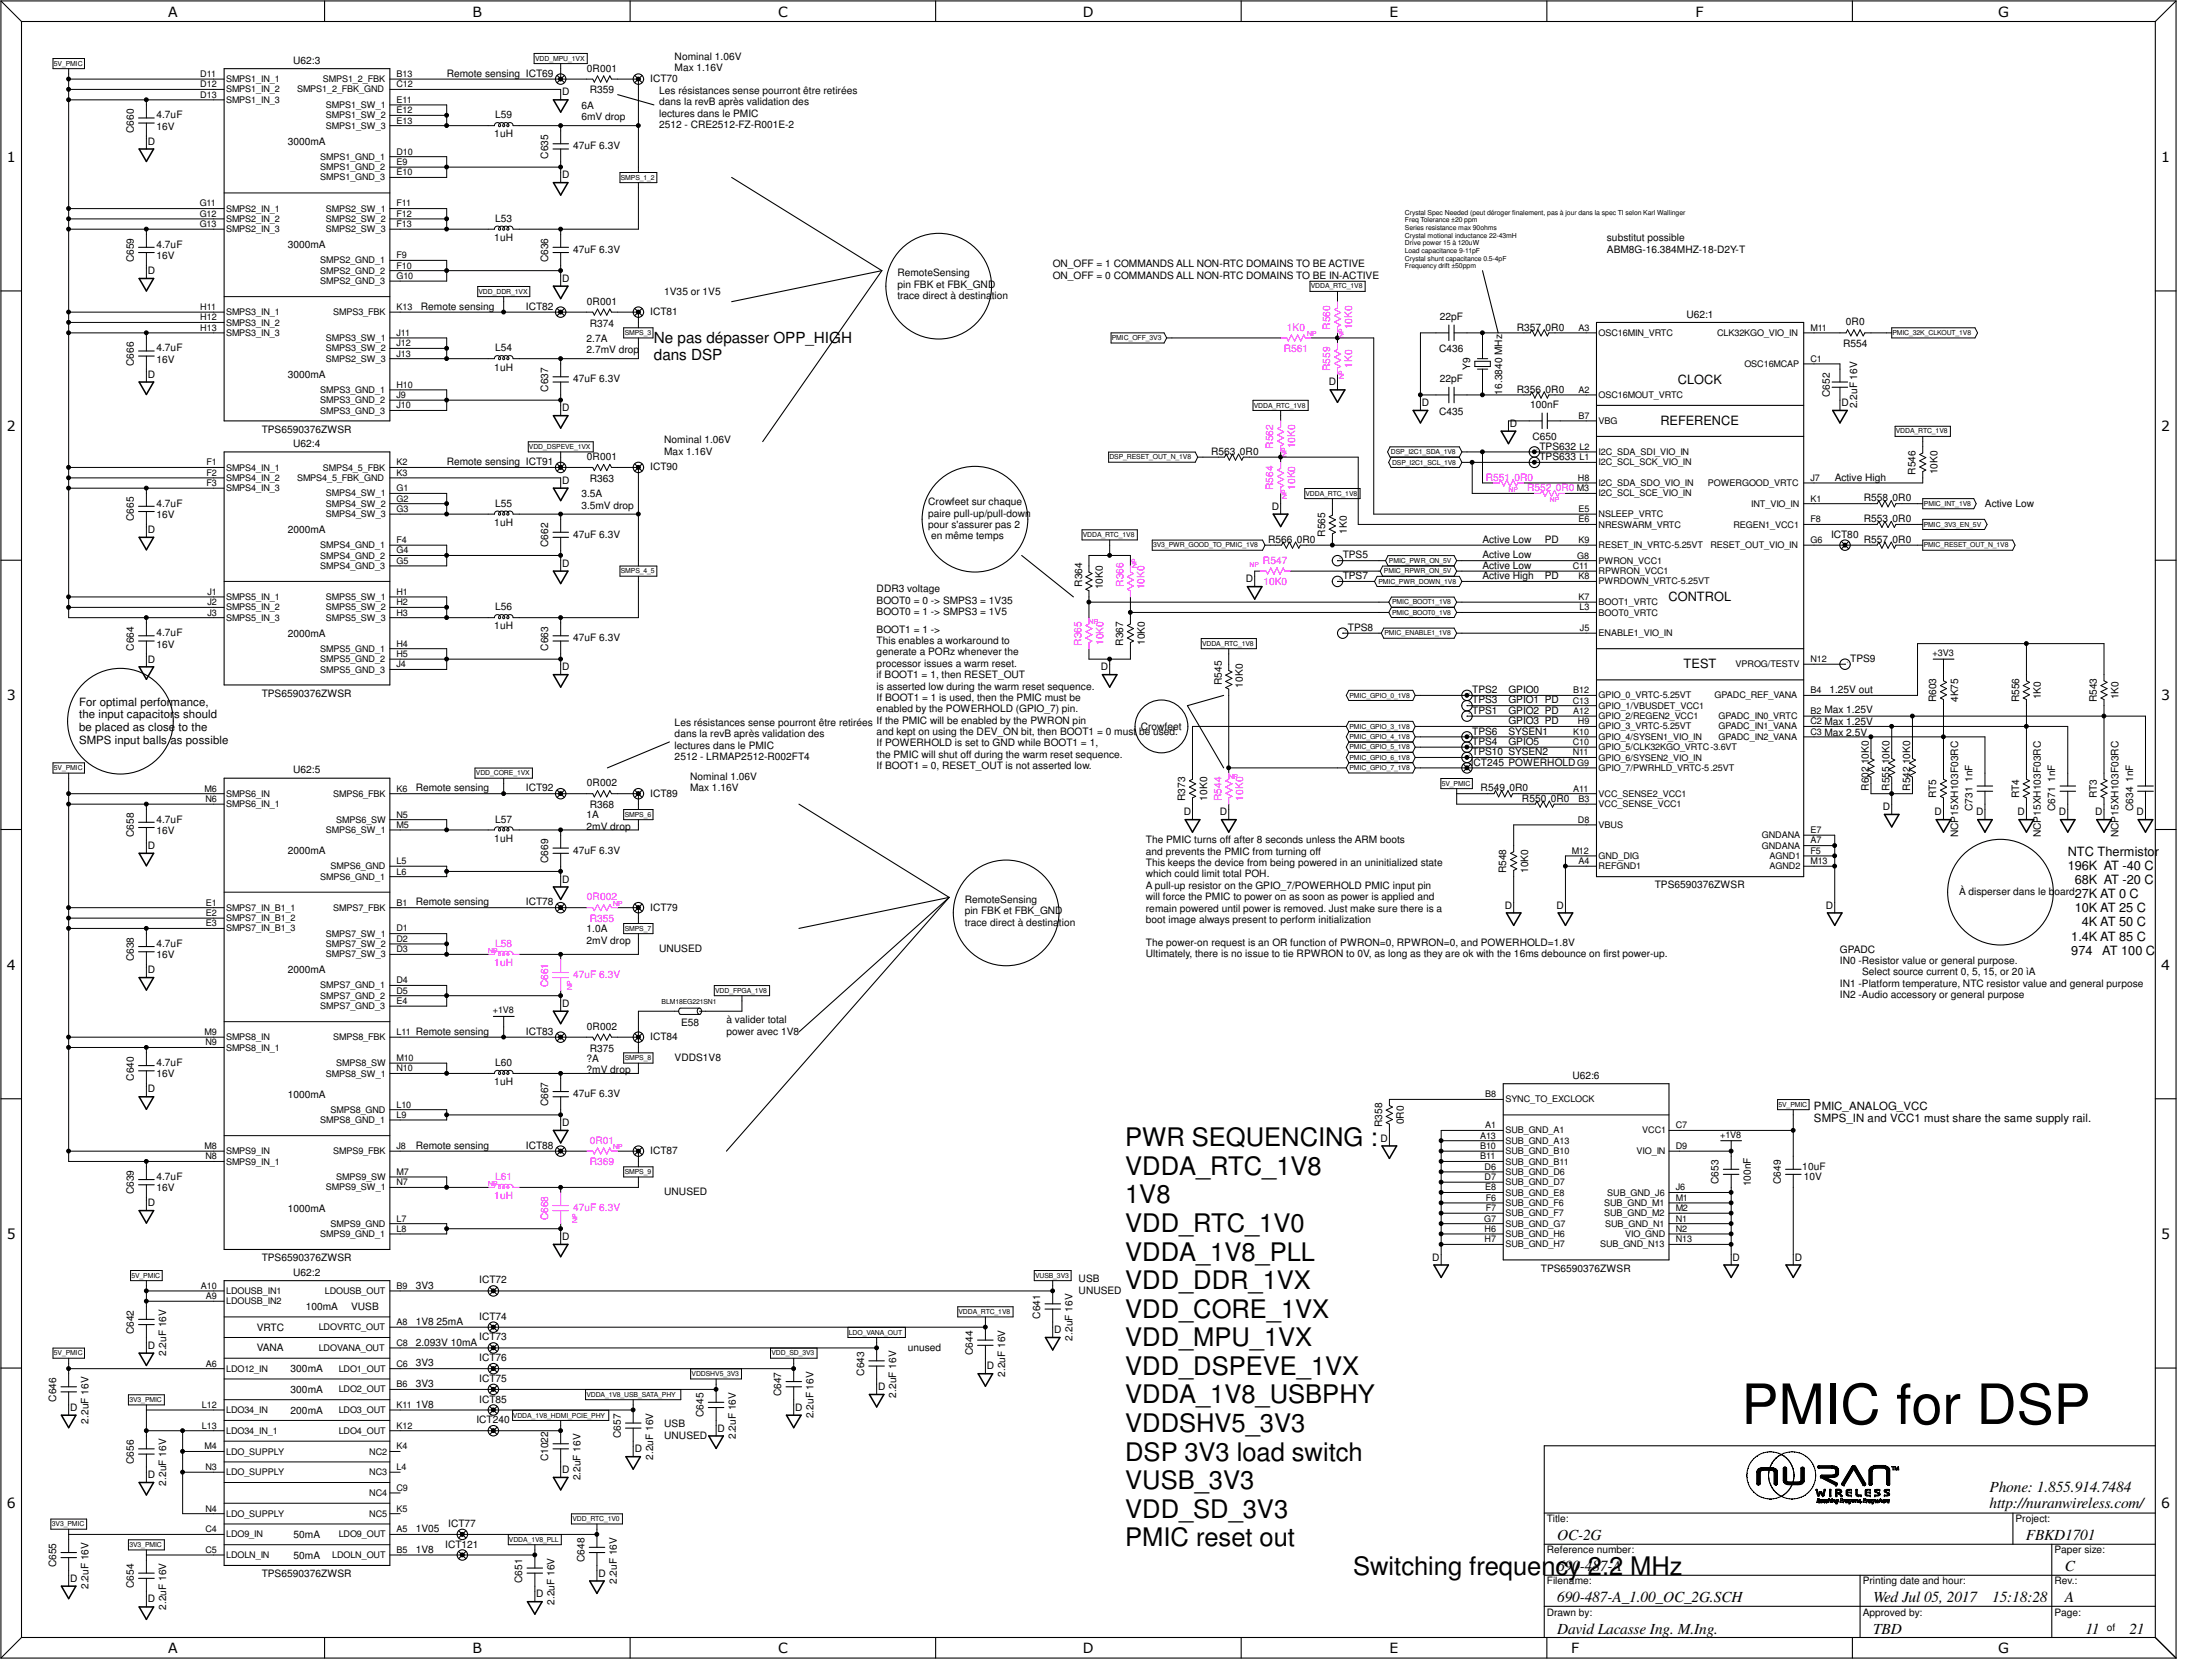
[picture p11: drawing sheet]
<svg xmlns="http://www.w3.org/2000/svg" width="610mm" height="457mm" viewBox="0 0 610 457" stroke-linecap="round" stroke-linejoin="round" font-family="sans-serif">
<defs><g id="words">
<text font-size="15.3" x="479.9" y="392.4">PMIC for DSP</text>
<g font-size="7">
<text x="310.1" y="315.9">PWR SEQUENCING :</text>
<text x="310.1" y="323.8">VDDA_RTC_1V8</text>
<text x="310.1" y="331.6">1V8</text>
<text x="310.1" y="339.5">VDD_RTC_1V0</text>
<text x="310.1" y="347.4">VDDA_1V8_PLL</text>
<text x="310.1" y="355.3">VDD_DDR_1VX</text>
<text x="310.1" y="363.1">VDD_CORE_1VX</text>
<text x="310.1" y="371">VDD_MPU_1VX</text>
<text x="310.1" y="378.9">VDD_DSPEVE_1VX</text>
<text x="310.1" y="386.8">VDDA_1V8_USBPHY</text>
<text x="310.1" y="394.6">VDDSHV5_3V3</text>
<text x="310.1" y="402.5">DSP 3V3 load switch</text>
<text x="310.1" y="410.4">VUSB_3V3</text>
<text x="310.1" y="418.3">VDD_SD_3V3</text>
<text x="310.1" y="426.1">PMIC reset out</text>
<text x="372.9" y="434.1">Switching frequency 2.2 MHz</text>
</g>
<g font-size="4.2">
<text x="180.2" y="94.5">Ne pas dépasser OPP_HIGH</text>
<text x="180.2" y="99.2">dans DSP</text>
<text x="548.3" y="411.2">Phone: 1.855.914.7484</text>
<text x="548.3" y="415.5">http://nuranwireless.com/</text>
<text x="429.1" y="424.5">OC-2G</text>
<text x="558.3" y="424.5">FBKD1701</text>
<text x="429.1" y="433.1">690-487-A</text>
<text x="569" y="433.1">C</text>
<text x="429.1" y="441.6">690-487-A_1.00_OC_2G.SCH</text>
<text x="516.2" y="441.6">Wed Jul 05, 2017</text>
<text x="549" y="441.6">15:18:28</text>
<text x="569" y="441.6">A</text>
<text x="429.1" y="450.2">David Lacasse Ing. M.Ing.</text>
<text x="516.2" y="450.2">TBD</text>
<text x="574.7" y="450.2">11</text>
<text x="586.8" y="450.2">21</text>
</g>
<g font-size="3.9">
<text x="46.4" y="4.6">A</text>
<text x="130.2" y="4.6">B</text>
<text x="214.4" y="4.6">C</text>
<text x="298.4" y="4.6">D</text>
<text x="382.9" y="4.6">E</text>
<text x="467.3" y="4.6">F</text>
<text x="550.7" y="4.6">G</text>
<text x="1.9" y="44.6">1</text>
<text x="595.6" y="44.6">1</text>
<text x="1.9" y="118.8">2</text>
<text x="595.6" y="118.8">2</text>
<text x="1.9" y="193">3</text>
<text x="595.6" y="193">3</text>
<text x="1.9" y="267.3">4</text>
<text x="595.6" y="267.3">4</text>
<text x="1.9" y="341.5">5</text>
<text x="595.6" y="341.5">5</text>
<text x="1.9" y="415.7">6</text>
<text x="595.6" y="415.7">6</text>
<text x="46.4" y="455.6">A</text>
<text x="130.2" y="455.6">B</text>
<text x="214.4" y="455.6">C</text>
<text x="298.4" y="455.6">D</text>
<text x="382.9" y="455.6">E</text>
<text x="433" y="455.6">F</text>
<text x="550.7" y="455.6">G</text>
</g>
<g font-size="3.5">
<text x="462.4" y="105.7">CLOCK</text>
<text x="457.6" y="117.1">REFERENCE</text>
<text x="459.8" y="165.7">CONTROL</text>
<text x="464" y="184.2">TEST</text>
<text x="569.8" y="235.8">NTC Thermistor</text>
<text x="569.8" y="239.7">196K AT -40 C</text>
<text x="571.8" y="243.6">68K AT -20 C</text>
<text x="571.8" y="247.5">27K AT 0 C</text>
<text x="571.8" y="251.4">10K AT 25 C</text>
<text x="573.7" y="255.3">4K AT 50 C</text>
<text x="570.8" y="259.2">1.4K AT 85 C</text>
<text x="570.8" y="263.1">974</text>
<text x="579.4" y="263.1">AT 100 C</text>
</g>
<g font-size="3.1">
<text x="21.8" y="194.5">For optimal performance,</text>
<text x="21.8" y="198">the input capacitors should</text>
<text x="21.8" y="201.5">be placed as close to the</text>
<text x="21.8" y="205">SMPS input balls as possible</text>
<text x="499.9" y="305.8">PMIC_ANALOG_VCC</text>
<text x="499.9" y="309.3">SMPS_IN and VCC1 must share the same supply rail.</text>
</g>
<g font-size="2.8">
<text x="80.8" y="17.6">U62:3</text>
<text x="185.9" y="16.6">Nominal 1.06V</text>
<text x="123.1" y="21.2">Remote sensing ICT69</text>
<text x="161.8" y="19.7">0R001</text>
<text x="179.2" y="22.6">ICT70</text>
<text x="185.9" y="19.7">Max 1.16V</text>
<text x="154.9" y="26.3">D</text>
<text x="162.6" y="25.7">R359</text>
<text x="181.7" y="25.9">Les résistances sense pourront être retirées</text>
<text x="181.7" y="29">dans la revB après validation des</text>
<text x="43.1" y="32.6">4.7uF</text>
<text x="43.1" y="35.7">16V</text>
<text x="136.4" y="32.6">L59</text>
<text x="160.2" y="30">6A</text>
<text x="160.2" y="33.1">6mV drop</text>
<text x="181.7" y="32.2">lectures dans le PMIC</text>
<text x="181.7" y="35.3">2512 - CRE2512-FZ-R001E-2</text>
<text x="36.9" y="36.6" transform="rotate(-90 36.9 36.6)">C660</text>
<text x="40.8" y="39.9">D</text>
<text x="79.3" y="39.9">3000mA</text>
<text x="136.2" y="37.9">1uH</text>
<text x="158" y="41.1">47uF 6.3V</text>
<text x="151.1" y="43.7" transform="rotate(-90 151.1 43.7)">C635</text>
<text x="154.9" y="49.1">D</text>
<text x="136.4" y="61.1">L53</text>
<text x="43.1" y="68.2">4.7uF</text>
<text x="43.1" y="71.4">16V</text>
<text x="79.3" y="68.4">3000mA</text>
<text x="136.2" y="66.4">1uH</text>
<text x="158" y="69.7">47uF 6.3V</text>
<text x="442.8" y="66.5">substitut possible</text>
<text x="442.8" y="69.6">ABM8G-16.384MHZ-18-D2Y-T</text>
<text x="36.9" y="72.3" transform="rotate(-90 36.9 72.3)">C659</text>
<text x="40.8" y="75.6">D</text>
<text x="151.1" y="72.3" transform="rotate(-90 151.1 72.3)">C636</text>
<text x="154.9" y="77.7">D</text>
<text x="247.3" y="76.2">RemoteSensing</text>
<text x="290.1" y="73.7">ON_OFF = 1 COMMANDS ALL NON-RTC DOMAINS TO BE ACTIVE</text>
<text x="290.1" y="76.8">ON_OFF = 0 COMMANDS ALL NON-RTC DOMAINS TO BE IN-ACTIVE</text>
<text x="161.8" y="83.9">0R001</text>
<text x="183" y="81.4">1V35 or 1V5</text>
<text x="247.3" y="79.3">pin FBK et FBK_GND</text>
<text x="247.3" y="82.4">trace direct à destination</text>
<text x="116" y="85.4">Remote sensing</text>
<text x="144.9" y="85.4">ICT82</text>
<text x="179.2" y="86.8">ICT81</text>
<text x="396.8" y="88.2">22pF</text>
<text x="464.7" y="87.5">U62:1</text>
<text x="508.7" y="89.7">0R0</text>
<text x="161.7" y="94.3">2.7A</text>
<text x="162.6" y="90">R374</text>
<text x="418" y="91.1">R357</text>
<text x="426" y="91.1">0R0</text>
<text x="508" y="95.7">R554</text>
<text x="36.9" y="100.8" transform="rotate(-90 36.9 100.8)">C666</text>
<text x="43.1" y="96.8">4.7uF</text>
<text x="43.1" y="100">16V</text>
<text x="136.4" y="96.8">L54</text>
<text x="161.7" y="97.4">2.7mV drop</text>
<text x="396.6" y="97.1">C436</text>
<text x="40.8" y="104.1">D</text>
<text x="79.3" y="104.1">3000mA</text>
<text x="136.2" y="102.1">1uH</text>
<text x="151.1" y="108" transform="rotate(-90 151.1 108)">C637</text>
<text x="158" y="105.4">47uF 6.3V</text>
<text x="366.2" y="106.2">D</text>
<text x="396.8" y="105.4">22pF</text>
<text x="405.1" y="102" transform="rotate(-90 405.1 102)">Y9</text>
<text x="154.9" y="113.4">D</text>
<text x="391.8" y="111.9">D</text>
<text x="414" y="108.8" transform="rotate(-90 414 108.8)">16.3840 MHz</text>
<text x="418" y="108.2">R356</text>
<text x="421.7" y="112.5">100nF</text>
<text x="426" y="108.2">0R0</text>
<text x="504.3" y="109.4" transform="rotate(-90 504.3 109.4)">C652</text>
<text x="507.4" y="111.9">D</text>
<text x="511.8" y="112.5" transform="rotate(-90 511.8 112.5)">2.2uF 16V</text>
<text x="72.1" y="119.3">TPS6590376ZWSR</text>
<text x="396.6" y="114.3">C435</text>
<text x="416.1" y="117.6">D</text>
<text x="80.8" y="123.2">U62:4</text>
<text x="183" y="122.2">Nominal 1.06V</text>
<text x="183" y="125.3">Max 1.16V</text>
<text x="333.8" y="125.3">R563</text>
<text x="341.7" y="125.3">0R0</text>
<text x="422.3" y="121.4">C650</text>
<text x="424.3" y="123.9">TPS632</text>
<text x="123.1" y="128.2">Remote sensing ICT91</text>
<text x="161.8" y="126.8">0R001</text>
<text x="179.2" y="129.6">ICT90</text>
<text x="424.3" y="126.8">TPS633</text>
<text x="527.9" y="130.8" transform="rotate(-90 527.9 130.8)">R546</text>
<text x="533.9" y="130.7" transform="rotate(-90 533.9 130.7)">10K0</text>
<text x="154.9" y="133.3">D</text>
<text x="160.2" y="137.1">3.5A</text>
<text x="162.6" y="132.8">R363</text>
<text x="505.6" y="132.5">Active High</text>
<text x="36.9" y="143.6" transform="rotate(-90 36.9 143.6)">C665</text>
<text x="43.1" y="139.6">4.7uF</text>
<text x="43.1" y="142.8">16V</text>
<text x="136.4" y="139.6">L55</text>
<text x="160.2" y="140.2">3.5mV drop</text>
<text x="255.8" y="139.3">Crowfeet sur chaque</text>
<text x="255.8" y="142.4">paire pull-up/pull-down</text>
<text x="350.5" y="140.5">D</text>
<text x="513.6" y="143.9">R553</text>
<text x="513.6" y="138.2">R558</text>
<text x="521.6" y="143.9">0R0</text>
<text x="521.6" y="138.2">0R0</text>
<text x="547" y="139.6">Active Low</text>
<text x="40.8" y="146.9">D</text>
<text x="79.3" y="146.9">2000mA</text>
<text x="136.2" y="144.9">1uH</text>
<text x="158" y="148.2">47uF 6.3V</text>
<text x="255.8" y="145.5">pour s'assurer pas 2</text>
<text x="256.6" y="148.7">en même temps</text>
<text x="349.5" y="149.6">R566</text>
<text x="357.4" y="149.6">0R0</text>
<text x="365.2" y="148" transform="rotate(-90 365.2 148)">R565</text>
<text x="371.2" y="147.1" transform="rotate(-90 371.2 147.1)">1K0</text>
<text x="408.6" y="149.6">Active Low</text>
<text x="425.7" y="149.6">PD</text>
<text x="504.6" y="148.2">ICT80</text>
<text x="513.6" y="149.6">R557</text>
<text x="521.6" y="149.6">0R0</text>
<text x="151.1" y="150.8" transform="rotate(-90 151.1 150.8)">C662</text>
<text x="370" y="153.9">TPS5</text>
<text x="408.6" y="153.9">Active Low</text>
<text x="154.9" y="156.2">D</text>
<text x="298.2" y="161.7" transform="rotate(-90 298.2 161.7)">R364</text>
<text x="343.3" y="160.5">D</text>
<text x="370" y="159.6">TPS7</text>
<text x="408.6" y="159.6">Active High</text>
<text x="408.6" y="156.8">Active Low</text>
<text x="425.7" y="159.6">PD</text>
<text x="241.6" y="163.2">DDR3 voltage</text>
<text x="241.6" y="166.4">BOOT0 = 0 -&gt; SMPS3 = 1V35</text>
<text x="304" y="162.4" transform="rotate(-90 304 162.4)">10K0</text>
<text x="136.2" y="173.5">1uH</text>
<text x="136.4" y="168.1">L56</text>
<text x="241.6" y="169.5">BOOT0 = 1 -&gt; SMPS3 = 1V5</text>
<text x="371.5" y="173.9">TPS8</text>
<text x="36.9" y="179.3" transform="rotate(-90 36.9 179.3)">C664</text>
<text x="43.1" y="175.3">4.7uF</text>
<text x="43.1" y="178.5">16V</text>
<text x="79.3" y="175.5">2000mA</text>
<text x="151.1" y="179.3" transform="rotate(-90 151.1 179.3)">C663</text>
<text x="158" y="176.7">47uF 6.3V</text>
<text x="241.6" y="174.4">BOOT1 = 1 -&gt;</text>
<text x="241.6" y="177.5">This enables a workaround to</text>
<text x="309.5" y="177.9" transform="rotate(-90 309.5 177.9)">R367</text>
<text x="315.5" y="177.8" transform="rotate(-90 315.5 177.8)">10K0</text>
<text x="40.8" y="182.6">D</text>
<text x="154.9" y="184.7">D</text>
<text x="241.6" y="180.6">generate a PORz whenever the</text>
<text x="241.6" y="183.8">processor issues a warm reset.</text>
<text x="303.4" y="184.7">D</text>
<text x="509.9" y="182.4">TPS9</text>
<text x="241.6" y="186.9">if BOOT1 = 1, then RESET_OUT</text>
<text x="241.6" y="190">is asserted low during the warm reset sequence.</text>
<text x="336.8" y="188.8" transform="rotate(-90 336.8 188.8)">R545</text>
<text x="342.5" y="189.5" transform="rotate(-90 342.5 189.5)">10K0</text>
<text x="405.7" y="191">TPS2</text>
<text x="415.7" y="191">GPIO0</text>
<text x="504.2" y="191">1.25V out</text>
<text x="72.1" y="192">TPS6590376ZWSR</text>
<text x="241.6" y="193.2">If BOOT1 = 1 is used, then the PMIC must be</text>
<text x="241.6" y="196.3">enabled by the POWERHOLD (GPIO_7) pin.</text>
<text x="405.7" y="193.8">TPS3</text>
<text x="405.7" y="196.7">TPS1</text>
<text x="415.7" y="193.8">GPIO1 PD</text>
<text x="415.7" y="196.7">GPIO2 PD</text>
<text x="533.6" y="193.6" transform="rotate(-90 533.6 193.6)">R603</text>
<text x="539.6" y="193.5" transform="rotate(-90 539.6 193.5)">4K75</text>
<text x="556.4" y="193.6" transform="rotate(-90 556.4 193.6)">R556</text>
<text x="562.4" y="192.7" transform="rotate(-90 562.4 192.7)">1K0</text>
<text x="577.8" y="193.6" transform="rotate(-90 577.8 193.6)">R543</text>
<text x="583.9" y="192.7" transform="rotate(-90 583.9 192.7)">1K0</text>
<text x="185.9" y="200">Les résistances sense pourront être retirées If the PMIC will be enabled by the PWRON pin</text>
<text x="185.9" y="203.2">dans la revB après validation des</text>
<text x="241.6" y="202.6">and kept on using the DEV_ON bit, then BOOT1 = 0 must be used.</text>
<text x="314.4" y="201.2">Crowfeet</text>
<text x="405.7" y="202.4">TPS6</text>
<text x="415.7" y="202.4">SYSEN1</text>
<text x="415.7" y="199.6">GPIO3 PD</text>
<text x="185.9" y="206.3">lectures dans le PMIC</text>
<text x="185.9" y="209.4">2512 - LRMAP2512-R002FT4</text>
<text x="241.6" y="205.7">If POWERHOLD is set to GND while BOOT1 = 1,</text>
<text x="241.6" y="208.8">the PMIC will shut off during the warm reset sequence.</text>
<text x="405.7" y="208.1">TPS10 SYSEN2</text>
<text x="405.7" y="205.3">TPS4</text>
<text x="415.7" y="205.3">GPIO5</text>
<text x="80.8" y="213.1">U62:5</text>
<text x="190.2" y="214.9">Nominal 1.06V</text>
<text x="241.6" y="212">If BOOT1 = 0, RESET_OUT is not asserted low.</text>
<text x="405.3" y="211">ICT245 POWERHOLD</text>
<text x="515" y="210.7" transform="rotate(-90 515 210.7)">10K0</text>
<text x="520.7" y="210.7" transform="rotate(-90 520.7 210.7)">10K0</text>
<text x="526.5" y="210.7" transform="rotate(-90 526.5 210.7)">10K0</text>
<text x="114.6" y="218.1">Remote sensing</text>
<text x="144.9" y="218.1">ICT92</text>
<text x="161.8" y="216.7">0R002</text>
<text x="179.2" y="219.5">ICT89</text>
<text x="190.2" y="218.1">Max 1.16V</text>
<text x="326.6" y="220.7" transform="rotate(-90 326.6 220.7)">R373</text>
<text x="332.7" y="220.6" transform="rotate(-90 332.7 220.6)">10K0</text>
<text x="408.1" y="218.1">R549</text>
<text x="416" y="218.1">0R0</text>
<text x="419.4" y="221">R550</text>
<text x="427.4" y="221">0R0</text>
<text x="515" y="217.9" transform="rotate(-90 515 217.9)">R602</text>
<text x="520.7" y="217.9" transform="rotate(-90 520.7 217.9)">R555</text>
<text x="526.5" y="217.9" transform="rotate(-90 526.5 217.9)">R542</text>
<text x="533.6" y="220" transform="rotate(-90 533.6 220)">RT5</text>
<text x="556.4" y="220" transform="rotate(-90 556.4 220)">RT4</text>
<text x="577.8" y="220" transform="rotate(-90 577.8 220)">RT3</text>
<text x="43.1" y="226.7">4.7uF</text>
<text x="136.4" y="226.7">L57</text>
<text x="161.7" y="225.6">1A</text>
<text x="162.6" y="222.7">R368</text>
<text x="326.2" y="224.7">D</text>
<text x="336.2" y="224.7">D</text>
<text x="518.9" y="223.3">D</text>
<text x="533.1" y="224.7">D</text>
<text x="543.6" y="223.6" transform="rotate(-90 543.6 223.6)">C731 1nF</text>
<text x="544.6" y="224.7">D</text>
<text x="556" y="224.7">D</text>
<text x="566.4" y="223.6" transform="rotate(-90 566.4 223.6)">C671 1nF</text>
<text x="567.4" y="224.7">D</text>
<text x="577.4" y="224.7">D</text>
<text x="587.8" y="223.6" transform="rotate(-90 587.8 223.6)">C634 1nF</text>
<text x="588.8" y="224.7">D</text>
<text x="36.9" y="230.7" transform="rotate(-90 36.9 230.7)">C658</text>
<text x="40.8" y="234">D</text>
<text x="43.1" y="229.9">16V</text>
<text x="136.2" y="232">1uH</text>
<text x="161.7" y="228.7">2mV drop</text>
<text x="315.8" y="232.4">The PMIC turns off after 8 seconds unless the ARM boots</text>
<text x="539.6" y="230.8" transform="rotate(-90 539.6 230.8)">NCP15XH103F03RC</text>
<text x="562.4" y="230.8" transform="rotate(-90 562.4 230.8)">NCP15XH103F03RC</text>
<text x="583.9" y="230.8" transform="rotate(-90 583.9 230.8)">NCP15XH103F03RC</text>
<text x="79.3" y="235.4">2000mA</text>
<text x="151.1" y="237.9" transform="rotate(-90 151.1 237.9)">C669</text>
<text x="158" y="235.2">47uF 6.3V</text>
<text x="315.8" y="235.5">and prevents the PMIC from turning off</text>
<text x="315.8" y="238.7">This keeps the device from being powered in an uninitialized state</text>
<text x="154.9" y="243.2">D</text>
<text x="315.8" y="241.8">which could limit total POH.</text>
<text x="315.8" y="244.9">A pull-up resistor on the GPIO_7/POWERHOLD PMIC input pin</text>
<text x="415.1" y="240.7" transform="rotate(-90 415.1 240.7)">R548</text>
<text x="421.1" y="240.6" transform="rotate(-90 421.1 240.6)">10K0</text>
<text x="456.1" y="244.9">TPS6590376ZWSR</text>
<text x="114.6" y="249.5">Remote sensing</text>
<text x="144.9" y="249.5">ICT78</text>
<text x="179.2" y="251">ICT79</text>
<text x="265.9" y="248.9">RemoteSensing</text>
<text x="315.8" y="248.1">will force the PMIC to power on as soon as power is applied and</text>
<text x="315.8" y="251.2">remain powered until power is removed. Just make sure there is a</text>
<text x="414.7" y="250.4">D</text>
<text x="429" y="250.4">D</text>
<text x="503.2" y="250.4">D</text>
<text x="539.9" y="246.7">À disperser dans le board</text>
<text x="161.7" y="257">1.0A</text>
<text x="265.9" y="252">pin FBK et FBK_GND</text>
<text x="265.9" y="255.1">trace direct à destination</text>
<text x="315.8" y="254.3">boot image always present to perform initialization</text>
<text x="43.1" y="260.9">4.7uF</text>
<text x="161.7" y="260.1">2mV drop</text>
<text x="181.7" y="262.4">UNUSED</text>
<text x="315.8" y="260.6">The power-on request is an OR function of PWRON=0, RPWRON=0, and POWERHOLD=1.8V</text>
<text x="315.8" y="263.7">Ultimately, there is no issue to tie RPWRON to 0V, as long as they are ok with the 16ms debounce on first power-up.</text>
<text x="507.1" y="262.5">GPADC</text>
<text x="36.9" y="265" transform="rotate(-90 36.9 265)">C638</text>
<text x="40.8" y="268.2">D</text>
<text x="43.1" y="264.1">16V</text>
<text x="79.3" y="268.2">2000mA</text>
<text x="507.1" y="265.6">IN0 -Resistor value or general purpose.</text>
<text x="513.2" y="268.8">Select source current 0, 5, 15, or 20 ìA</text>
<text x="507.1" y="271.9">IN1 -Platform temperature, NTC resistor value and general purpose</text>
<text x="507.1" y="275">IN2 -Audio accessory or general purpose</text>
<text x="154.9" y="277.5">D</text>
<text x="144.9" y="285.2">ICT83</text>
<text x="161.8" y="283.8">0R002</text>
<text x="179.2" y="286.6">ICT84</text>
<text x="187.7" y="282.8">E58</text>
<text x="200.2" y="282">à valider total</text>
<text x="200.2" y="285.2">power avec 1V8</text>
<text x="43.1" y="293.8">4.7uF</text>
<text x="136.4" y="293.8">L60</text>
<text x="161.7" y="292.7">?A</text>
<text x="162.6" y="289.8">R375</text>
<text x="185.9" y="292.4">VDDS1V8</text>
<text x="36.9" y="297.8" transform="rotate(-90 36.9 297.8)">C640</text>
<text x="43.1" y="296.9">16V</text>
<text x="136.2" y="299.1">1uH</text>
<text x="161.7" y="295.8">?mV drop</text>
<text x="433.3" y="297.3">U62:6</text>
<text x="40.8" y="301.1">D</text>
<text x="79.3" y="302.5">1000mA</text>
<text x="151.1" y="304.9" transform="rotate(-90 151.1 304.9)">C667</text>
<text x="158" y="302.3">47uF 6.3V</text>
<text x="154.9" y="310.3">D</text>
<text x="380.9" y="310.6" transform="rotate(-90 380.9 310.6)">R358</text>
<text x="386.9" y="309.9" transform="rotate(-90 386.9 309.9)">0R0</text>
<text x="114.6" y="316.6">Remote sensing</text>
<text x="144.9" y="316.6">ICT88</text>
<text x="380.4" y="314.6">D</text>
<text x="179.2" y="318">ICT87</text>
<text x="496.7" y="322.3">10uF</text>
<text x="36.9" y="329.2" transform="rotate(-90 36.9 329.2)">C639</text>
<text x="43.1" y="325.2">4.7uF</text>
<text x="43.1" y="328.3">16V</text>
<text x="183" y="329.4">UNUSED</text>
<text x="473.6" y="326.3" transform="rotate(-90 473.6 326.3)">C653</text>
<text x="482.5" y="327" transform="rotate(-90 482.5 327)">100nF</text>
<text x="490.8" y="326.3" transform="rotate(-90 490.8 326.3)">C649</text>
<text x="497.1" y="325.2">10V</text>
<text x="40.8" y="332.4">D</text>
<text x="79.3" y="333.9">1000mA</text>
<text x="154.9" y="341.7">D</text>
<text x="72.1" y="347.6">TPS6590376ZWSR</text>
<text x="394.7" y="347.4">D</text>
<text x="477.5" y="347.4">D</text>
<text x="494.6" y="347.4">D</text>
<text x="80.8" y="351.6">U62:2</text>
<text x="132.1" y="353.7">ICT72</text>
<text x="297.3" y="353.4">USB</text>
<text x="424.6" y="350.4">TPS6590376ZWSR</text>
<text x="114.6" y="355.1">3V3</text>
<text x="297.3" y="356.5">UNUSED</text>
<text x="84.2" y="361">100mA</text>
<text x="96.8" y="361">VUSB</text>
<text x="114.6" y="365.1">1V8 25mA</text>
<text x="132.1" y="363.7">ICT74</text>
<text x="286.7" y="363.4" transform="rotate(-90 286.7 363.4)">C641</text>
<text x="36.9" y="367.7" transform="rotate(-90 36.9 367.7)">C642</text>
<text x="40.8" y="371.7">D</text>
<text x="70.7" y="366.7">VRTC</text>
<text x="114.6" y="370.8">2.093V 10mA</text>
<text x="132.1" y="369.4">ICT73</text>
<text x="290.5" y="367.4">D</text>
<text x="295.5" y="369.4" transform="rotate(-90 295.5 369.4)">2.2uF 16V</text>
<text x="45.8" y="373.7" transform="rotate(-90 45.8 373.7)">2.2uF 16V</text>
<text x="70.7" y="372.4">VANA</text>
<text x="114.6" y="376.6">3V3</text>
<text x="132.1" y="375.1">ICT76</text>
<text x="250.1" y="372.3">unused</text>
<text x="268.1" y="373.4" transform="rotate(-90 268.1 373.4)">C644</text>
<text x="271.9" y="377.4">D</text>
<text x="80.1" y="383.8">300mA</text>
<text x="80.1" y="378.1">300mA</text>
<text x="114.6" y="382.3">3V3</text>
<text x="132.1" y="380.8">ICT75</text>
<text x="238.1" y="379.1" transform="rotate(-90 238.1 379.1)">C643</text>
<text x="242" y="383.1">D</text>
<text x="277" y="379.4" transform="rotate(-90 277 379.4)">2.2uF 16V</text>
<text x="15.5" y="386.3" transform="rotate(-90 15.5 386.3)">C646</text>
<text x="19.3" y="388.8">D</text>
<text x="80.1" y="389.6">200mA</text>
<text x="114.6" y="387.9">1V8</text>
<text x="132.1" y="386.5">ICT85</text>
<text x="215.3" y="384.9" transform="rotate(-90 215.3 384.9)">C647</text>
<text x="219.2" y="388.8">D</text>
<text x="247" y="385.1" transform="rotate(-90 247 385.1)">2.2uF 16V</text>
<text x="24.4" y="392.3" transform="rotate(-90 24.4 392.3)">2.2uF 16V</text>
<text x="131.3" y="392.3">ICT240</text>
<text x="183" y="393.4">USB</text>
<text x="193.9" y="390.6" transform="rotate(-90 193.9 390.6)">C645</text>
<text x="197.7" y="394.5">D</text>
<text x="224.2" y="390.9" transform="rotate(-90 224.2 390.9)">2.2uF 16V</text>
<text x="171.1" y="396.3" transform="rotate(-90 171.1 396.3)">C657</text>
<text x="174.9" y="400.3">D</text>
<text x="183" y="396.5">UNUSED</text>
<text x="202.8" y="396.6" transform="rotate(-90 202.8 396.6)">2.2uF 16V</text>
<text x="36.9" y="403.4" transform="rotate(-90 36.9 403.4)">C656</text>
<text x="40.8" y="407.4">D</text>
<text x="151.1" y="402.8" transform="rotate(-90 151.1 402.8)">C1022</text>
<text x="154.9" y="406">D</text>
<text x="160" y="408" transform="rotate(-90 160 408)">2.2uF 16V</text>
<text x="180" y="402.3" transform="rotate(-90 180 402.3)">2.2uF 16V</text>
<text x="45.8" y="409.4" transform="rotate(-90 45.8 409.4)">2.2uF 16V</text>
<text x="426.3" y="419.5">Title:</text>
<text x="555.5" y="419.5">Project:</text>
<text x="80.9" y="423.8">50mA</text>
<text x="114.6" y="422.2">1V05</text>
<text x="123.5" y="420.8">ICT77</text>
<text x="15.5" y="432" transform="rotate(-90 15.5 432)">C655</text>
<text x="80.9" y="429.5">50mA</text>
<text x="114.6" y="427.9">1V8</text>
<text x="122.7" y="426.5">ICT121</text>
<text x="161.1" y="430.5" transform="rotate(-90 161.1 430.5)">C648</text>
<text x="426.3" y="428.1">Reference number:</text>
<text x="566.2" y="428.1">Paper size:</text>
<text x="19.3" y="435.9">D</text>
<text x="24.4" y="437.9" transform="rotate(-90 24.4 437.9)">2.2uF 16V</text>
<text x="36.9" y="437.7" transform="rotate(-90 36.9 437.7)">C654</text>
<text x="72.1" y="434.7">TPS6590376ZWSR</text>
<text x="143.9" y="436.2" transform="rotate(-90 143.9 436.2)">C651</text>
<text x="164.9" y="434.5">D</text>
<text x="170" y="436.5" transform="rotate(-90 170 436.5)">2.2uF 16V</text>
<text x="426.3" y="436.7">Filename:</text>
<text x="513.3" y="436.7">Printing date and hour:</text>
<text x="566.2" y="436.7">Rev.:</text>
<text x="40.8" y="441.6">D</text>
<text x="45.8" y="443.7" transform="rotate(-90 45.8 443.7)">2.2uF 16V</text>
<text x="147.8" y="440.2">D</text>
<text x="152.8" y="442.3" transform="rotate(-90 152.8 442.3)">2.2uF 16V</text>
<text x="426.3" y="445.2">Drawn by:</text>
<text x="513.3" y="445.2">Approved by:</text>
<text x="566.2" y="445.2">Page:</text>
<text x="580.6" y="449.5">of</text>
</g>
<g font-size="2.8" fill="#f0f">
<text x="354.7" y="91.1">1K0</text>
<text x="366.6" y="90.8" transform="rotate(-90 366.6 90.8)">R560</text>
<text x="372.6" y="90.8" transform="rotate(-90 372.6 90.8)">10K0</text>
<text x="353.8" y="97.1">R561</text>
<text x="372.6" y="101.4" transform="rotate(-90 372.6 101.4)">1K0</text>
<text x="366.6" y="102.3" transform="rotate(-90 366.6 102.3)">R559</text>
<text x="350.9" y="123.7" transform="rotate(-90 350.9 123.7)">R562</text>
<text x="356.9" y="123.6" transform="rotate(-90 356.9 123.6)">10K0</text>
<text x="350.9" y="135.1" transform="rotate(-90 350.9 135.1)">R564</text>
<text x="356.9" y="135" transform="rotate(-90 356.9 135)">10K0</text>
<text x="409.4" y="132.5">R551</text>
<text x="417.4" y="132.5">0R0</text>
<text x="420.9" y="135.3">R552</text>
<text x="428.8" y="135.3">0R0</text>
<text x="348.1" y="155.3">R547</text>
<text x="309.7" y="161.7" transform="rotate(-90 309.7 161.7)">R366</text>
<text x="348.2" y="161.3">10K0</text>
<text x="315.4" y="162.4" transform="rotate(-90 315.4 162.4)">10K0</text>
<text x="298.1" y="177.9" transform="rotate(-90 298.1 177.9)">R365</text>
<text x="304.1" y="177.8" transform="rotate(-90 304.1 177.8)">10K0</text>
<text x="336.6" y="220.7" transform="rotate(-90 336.6 220.7)">R544</text>
<text x="342.6" y="220.6" transform="rotate(-90 342.6 220.6)">10K0</text>
<text x="161.8" y="248.1">0R002</text>
<text x="162.6" y="254.1">R355</text>
<text x="136.4" y="260.9">L58</text>
<text x="136.2" y="266.2">1uH</text>
<text x="158" y="269.5">47uF 6.3V</text>
<text x="151.1" y="272.1" transform="rotate(-90 151.1 272.1)">C661</text>
<text x="162.6" y="315.2">0R01</text>
<text x="162.6" y="321.2">R369</text>
<text x="136.4" y="325.2">L61</text>
<text x="136.2" y="330.5">1uH</text>
<text x="158" y="333.7">47uF 6.3V</text>
<text x="151.1" y="336.3" transform="rotate(-90 151.1 336.3)">C668</text>
</g>
<g font-size="2.5">
<text x="55.2" y="21.2">D11</text>
<text x="62.3" y="22.6">SMPS1_IN_1</text>
<text x="89" y="22.6">SMPS1_2_FBK</text>
<text x="109.3" y="21.2">B13</text>
<text x="55.2" y="24">D12</text>
<text x="55.2" y="26.9">D13</text>
<text x="62.3" y="25.5">SMPS1_IN_2</text>
<text x="62.3" y="28.3">SMPS1_IN_3</text>
<text x="81.9" y="25.5">SMPS1_2_FBK_GND</text>
<text x="89.8" y="29.8">SMPS1_SW_1</text>
<text x="109.3" y="28.3">E11</text>
<text x="109.3" y="24">C12</text>
<text x="89.8" y="32.6">SMPS1_SW_2</text>
<text x="89.8" y="35.5">SMPS1_SW_3</text>
<text x="109.3" y="31.2">E12</text>
<text x="109.3" y="34">E13</text>
<text x="88.3" y="46.9">SMPS1_GND_2</text>
<text x="88.3" y="44">SMPS1_GND_1</text>
<text x="109.3" y="45.5">E9</text>
<text x="109.3" y="42.6">D10</text>
<text x="88.3" y="49.7">SMPS1_GND_3</text>
<text x="109.3" y="48.3">E10</text>
<text x="55" y="56.9">G11</text>
<text x="55" y="59.7">G12</text>
<text x="62.3" y="58.3">SMPS2_IN_1</text>
<text x="89.8" y="58.3">SMPS2_SW_1</text>
<text x="109.3" y="59.7">F12</text>
<text x="109.3" y="56.9">F11</text>
<text x="55" y="62.6">G13</text>
<text x="62.3" y="64">SMPS2_IN_3</text>
<text x="62.3" y="61.2">SMPS2_IN_2</text>
<text x="89.8" y="64">SMPS2_SW_3</text>
<text x="89.8" y="61.2">SMPS2_SW_2</text>
<text x="109.3" y="62.6">F13</text>
<text x="109.3" y="71.2">F9</text>
<text x="88.3" y="72.6">SMPS2_GND_1</text>
<text x="88.3" y="75.4">SMPS2_GND_2</text>
<text x="109.3" y="76.9">G10</text>
<text x="109.3" y="74">F10</text>
<text x="88.3" y="78.3">SMPS2_GND_3</text>
<text x="55.2" y="88.3">H12</text>
<text x="55.2" y="85.4">H11</text>
<text x="62.3" y="89.7">SMPS3_IN_2</text>
<text x="62.3" y="86.9">SMPS3_IN_1</text>
<text x="91.8" y="86.9">SMPS3_FBK</text>
<text x="109.3" y="85.4">K13</text>
<text x="55.2" y="91.1">H13</text>
<text x="62.3" y="92.5">SMPS3_IN_3</text>
<text x="89.8" y="94">SMPS3_SW_1</text>
<text x="109.3" y="92.5">J11</text>
<text x="109.3" y="95.4">J12</text>
<text x="435" y="91.1">A3</text>
<text x="440.6" y="92.5">OSC16MIN_VRTC</text>
<text x="473.2" y="92.5">CLK32KGO_VIO_IN</text>
<text x="498.9" y="91.1">M11</text>
<text x="89.8" y="99.7">SMPS2_SW_3</text>
<text x="89.8" y="96.9">SMPS3_SW_2</text>
<text x="109.3" y="98.3">J13</text>
<text x="480.7" y="101.1">OSC16MCAP</text>
<text x="498.9" y="99.7">C1</text>
<text x="109.3" y="106.8">H10</text>
<text x="88.3" y="108.2">SMPS3_GND_1</text>
<text x="88.3" y="111.1">SMPS3_GND_2</text>
<text x="88.3" y="114">SMPS3_GND_3</text>
<text x="109.3" y="109.7">J9</text>
<text x="109.3" y="112.5">J10</text>
<text x="435" y="108.2">A2</text>
<text x="440.6" y="109.7">OSC16MOUT_VRTC</text>
<text x="435" y="115.4">B7</text>
<text x="440.6" y="116.8">VBG</text>
<text x="435.3" y="124">L2</text>
<text x="440.6" y="125.4">I2C_SDA_SDI_VIO_IN</text>
<text x="56.9" y="128.2">F1</text>
<text x="56.9" y="131.1">F2</text>
<text x="62.3" y="129.7">SMPS4_IN_1</text>
<text x="89" y="129.7">SMPS4_5_FBK</text>
<text x="109.3" y="128.2">K2</text>
<text x="109.3" y="131.1">K3</text>
<text x="435.3" y="126.8">L1</text>
<text x="440.6" y="128.2">I2C_SCL_SCK_VIO_IN</text>
<text x="56.9" y="133.9">F3</text>
<text x="62.3" y="132.5">SMPS4_IN_2</text>
<text x="62.3" y="135.4">SMPS4_IN_3</text>
<text x="81.9" y="132.5">SMPS4_5_FBK_GND</text>
<text x="89.8" y="136.8">SMPS4_SW_1</text>
<text x="109.3" y="135.4">G1</text>
<text x="434.6" y="135.4">M3</text>
<text x="434.8" y="132.5">H8</text>
<text x="440.6" y="133.9">I2C_SDA_SDO_VIO_IN</text>
<text x="440.6" y="136.8">I2C_SCL_SCE_VIO_IN</text>
<text x="470.7" y="133.9">POWERGOOD_VRTC</text>
<text x="498.9" y="132.5">J7</text>
<text x="89.8" y="142.5">SMPS4_SW_3</text>
<text x="89.8" y="139.7">SMPS4_SW_2</text>
<text x="109.3" y="141.1">G3</text>
<text x="109.3" y="138.2">G2</text>
<text x="435" y="143.9">E6</text>
<text x="435" y="141.1">E5</text>
<text x="440.6" y="142.5">NSLEEP_VRTC</text>
<text x="482.6" y="139.7">INT_VIO_IN</text>
<text x="498.9" y="143.9">F8</text>
<text x="498.9" y="138.2">K1</text>
<text x="109.3" y="149.6">F4</text>
<text x="435" y="149.6">K9</text>
<text x="440.6" y="145.4">NRESWARM_VRTC</text>
<text x="477.7" y="145.4">REGEN1_VCC1</text>
<text x="498.9" y="149.6">G6</text>
<text x="88.3" y="153.9">SMPS4_GND_2</text>
<text x="88.3" y="151.1">SMPS4_GND_1</text>
<text x="109.3" y="152.5">G4</text>
<text x="109.3" y="155.4">G5</text>
<text x="434.7" y="153.9">G8</text>
<text x="440.6" y="155.4">PWRON_VCC1</text>
<text x="440.6" y="151.1">RESET_IN_VRTC-5.25VT</text>
<text x="471.4" y="151.1">RESET_OUT_VIO_IN</text>
<text x="88.3" y="156.8">SMPS4_GND_3</text>
<text x="433.4" y="156.8">C11</text>
<text x="435" y="159.6">K8</text>
<text x="440.6" y="161.1">PWRDOWN_VRTC-5.25VT</text>
<text x="440.6" y="158.2">RPWRON_VCC1</text>
<text x="57.2" y="163.9">J1</text>
<text x="57.2" y="166.8">J2</text>
<text x="62.3" y="165.4">SMPS5_IN_1</text>
<text x="89.8" y="165.4">SMPS5_SW_1</text>
<text x="109.3" y="163.9">H1</text>
<text x="109.3" y="166.8">H2</text>
<text x="435" y="165.4">K7</text>
<text x="440.6" y="166.8">BOOT1_VRTC</text>
<text x="57.2" y="169.6">J3</text>
<text x="62.3" y="171.1">SMPS5_IN_3</text>
<text x="62.3" y="168.2">SMPS5_IN_2</text>
<text x="89.8" y="171.1">SMPS5_SW_3</text>
<text x="89.8" y="168.2">SMPS5_SW_2</text>
<text x="109.3" y="169.6">H3</text>
<text x="435.3" y="168.2">L3</text>
<text x="435.4" y="173.9">J5</text>
<text x="440.6" y="169.6">BOOT0_VRTC</text>
<text x="88.3" y="179.6">SMPS5_GND_1</text>
<text x="109.3" y="178.2">H4</text>
<text x="440.6" y="175.3">ENABLE1_VIO_IN</text>
<text x="88.3" y="182.5">SMPS5_GND_2</text>
<text x="88.3" y="185.3">SMPS5_GND_3</text>
<text x="109.3" y="181.1">H5</text>
<text x="109.3" y="183.9">J4</text>
<text x="478.3" y="183.9">VPROG/TESTV</text>
<text x="498.9" y="182.5">N12</text>
<text x="532.6" y="180.8">+3V3</text>
<text x="433.5" y="191.1">B12</text>
<text x="498.9" y="191.1">B4</text>
<text x="433.4" y="193.9">C13</text>
<text x="433.5" y="196.8">A12</text>
<text x="440.6" y="192.4">GPIO_0_VRTC-5.25VT</text>
<text x="440.6" y="195.3">GPIO_1/VBUSDET_VCC1</text>
<text x="472.5" y="192.4">GPADC_REF_VANA</text>
<text x="498.9" y="196.8">B2 Max 1.25V</text>
<text x="433.5" y="202.5">K10</text>
<text x="434.8" y="199.6">H9</text>
<text x="440.6" y="198.2">GPIO_2/REGEN2_VCC1</text>
<text x="440.6" y="201">GPIO_3_VRTC-5.25VT</text>
<text x="440.6" y="203.9">GPIO_4/SYSEN1_VIO_IN</text>
<text x="473.6" y="198.2">GPADC_IN0_VRTC</text>
<text x="473.6" y="201">GPADC_IN1_VANA</text>
<text x="473.6" y="203.9">GPADC_IN2_VANA</text>
<text x="498.9" y="199.6">C2 Max 1.25V</text>
<text x="498.9" y="202.5">C3 Max 2.5V</text>
<text x="433.4" y="205.3">C10</text>
<text x="433.4" y="208.2">N11</text>
<text x="440.6" y="206.8">GPIO_5/CLK32KGO_VRTC-3.6VT</text>
<text x="440.6" y="209.6">GPIO_6/SYSEN2_VIO_IN</text>
<text x="434.7" y="211">G9</text>
<text x="440.6" y="212.5">GPIO_7/PWRHLD_VRTC-5.25VT</text>
<text x="56.3" y="218.1">M6</text>
<text x="56.6" y="221">N6</text>
<text x="62.3" y="219.6">SMPS6_IN</text>
<text x="91.8" y="219.6">SMPS6_FBK</text>
<text x="109.3" y="218.1">K6</text>
<text x="433.5" y="218.1">A11</text>
<text x="435" y="221">B3</text>
<text x="440.6" y="219.6">VCC_SENSE2_VCC1</text>
<text x="62.3" y="222.5">SMPS6_IN_1</text>
<text x="92.7" y="226.7">SMPS6_SW</text>
<text x="109.3" y="225.3">N5</text>
<text x="434.8" y="226.7">D8</text>
<text x="440.6" y="222.5">VCC_SENSE_VCC1</text>
<text x="89.8" y="229.6">SMPS6_SW_1</text>
<text x="109.3" y="228.1">M5</text>
<text x="440.6" y="228.1">VBUS</text>
<text x="485.6" y="231">GNDANA</text>
<text x="485.6" y="233.8">GNDANA</text>
<text x="498.9" y="229.6">E7</text>
<text x="498.9" y="232.5">A7</text>
<text x="91.1" y="239.6">SMPS6_GND</text>
<text x="109.3" y="238.1">L5</text>
<text x="433.2" y="235.3">M12</text>
<text x="435" y="238.1">A4</text>
<text x="440.6" y="239.6">REFGND1</text>
<text x="440.6" y="236.7">GND_DIG</text>
<text x="487.7" y="239.6">AGND2</text>
<text x="487.7" y="236.7">AGND1</text>
<text x="498.9" y="238.1">M13</text>
<text x="498.9" y="235.3">F5</text>
<text x="88.3" y="242.4">SMPS6_GND_1</text>
<text x="109.3" y="241">L6</text>
<text x="56.8" y="249.6">E1</text>
<text x="62.3" y="251">SMPS7_IN_B1_1</text>
<text x="91.8" y="251">SMPS7_FBK</text>
<text x="109.3" y="249.6">B1</text>
<text x="56.8" y="252.4">E2</text>
<text x="56.8" y="255.3">E3</text>
<text x="62.3" y="253.8">SMPS7_IN_B1_2</text>
<text x="62.3" y="256.7">SMPS7_IN_B1_3</text>
<text x="109.3" y="256.7">D1</text>
<text x="89.8" y="261">SMPS7_SW_2</text>
<text x="89.8" y="258.1">SMPS7_SW_1</text>
<text x="89.8" y="263.8">SMPS7_SW_3</text>
<text x="109.3" y="259.5">D2</text>
<text x="109.3" y="262.4">D3</text>
<text x="88.3" y="272.4">SMPS7_GND_1</text>
<text x="88.3" y="275.3">SMPS7_GND_2</text>
<text x="109.3" y="271">D4</text>
<text x="109.3" y="273.8">D5</text>
<text x="88.3" y="278.1">SMPS7_GND_3</text>
<text x="109.3" y="276.7">E4</text>
<text x="135.8" y="279.2">+1V8</text>
<text x="56.3" y="285.2">M9</text>
<text x="62.3" y="286.7">SMPS8_IN</text>
<text x="91.8" y="286.7">SMPS8_FBK</text>
<text x="109.3" y="285.2">L11 Remote sensing</text>
<text x="56.6" y="288.1">N9</text>
<text x="62.3" y="289.5">SMPS8_IN_1</text>
<text x="92.7" y="293.8">SMPS8_SW</text>
<text x="109.3" y="292.4">M10</text>
<text x="89.8" y="296.7">SMPS8_SW_1</text>
<text x="109.3" y="295.2">N10</text>
<text x="109.3" y="305.2">L10</text>
<text x="409.3" y="302.4">B8</text>
<text x="414.9" y="303.8">SYNC_TO_EXCLOCK</text>
<text x="88.3" y="309.5">SMPS8_GND_1</text>
<text x="91.1" y="306.7">SMPS8_GND</text>
<text x="109.3" y="308.1">L9</text>
<text x="409.3" y="310.9">A1</text>
<text x="461.8" y="310.9">C7</text>
<text x="56.3" y="316.7">M8</text>
<text x="109.3" y="316.7">J8</text>
<text x="407.9" y="316.7">B10</text>
<text x="407.9" y="313.8">A13</text>
<text x="414.9" y="312.4">SUB_GND_A1</text>
<text x="414.9" y="315.2">SUB_GND_A13</text>
<text x="452.6" y="312.4">VCC1</text>
<text x="461.8" y="316.7">D9</text>
<text x="474" y="313.5">+1V8</text>
<text x="56.6" y="319.5">N8</text>
<text x="62.3" y="320.9">SMPS9_IN_1</text>
<text x="62.3" y="318.1">SMPS9_IN</text>
<text x="91.8" y="318.1">SMPS9_FBK</text>
<text x="109.3" y="323.8">M7</text>
<text x="407.9" y="319.5">B11</text>
<text x="409.2" y="322.4">D6</text>
<text x="414.9" y="320.9">SUB_GND_B11</text>
<text x="414.9" y="318.1">SUB_GND_B10</text>
<text x="414.9" y="323.8">SUB_GND_D6</text>
<text x="451" y="318.1">VIO_IN</text>
<text x="89.8" y="328">SMPS9_SW_1</text>
<text x="92.7" y="325.2">SMPS9_SW</text>
<text x="109.3" y="326.6">N7</text>
<text x="409.2" y="325.2">D7</text>
<text x="409.3" y="328">E8</text>
<text x="414.9" y="329.5">SUB_GND_E8</text>
<text x="414.9" y="326.6">SUB_GND_D7</text>
<text x="442.9" y="329.5">SUB_GND_J6</text>
<text x="461.8" y="328">J6</text>
<text x="409.4" y="330.9">F6</text>
<text x="409.4" y="333.8">F7</text>
<text x="414.9" y="332.4">SUB_GND_F6</text>
<text x="414.9" y="335.2">SUB_GND_F7</text>
<text x="442.1" y="332.4">SUB_GND_M1</text>
<text x="442.1" y="335.2">SUB_GND_M2</text>
<text x="461.8" y="330.9">M1</text>
<text x="461.8" y="333.8">M2</text>
<text x="88.3" y="340.9">SMPS9_GND_1</text>
<text x="91.1" y="338">SMPS9_GND</text>
<text x="109.3" y="336.6">L7</text>
<text x="109.3" y="339.5">L8</text>
<text x="409" y="336.6">G7</text>
<text x="409.2" y="339.5">H6</text>
<text x="414.9" y="338">SUB_GND_G7</text>
<text x="414.9" y="340.9">SUB_GND_H6</text>
<text x="442.3" y="338">SUB_GND_N1</text>
<text x="447.9" y="340.9">VIO_GND</text>
<text x="461.8" y="336.6">N1</text>
<text x="461.8" y="339.5">N2</text>
<text x="409.2" y="342.3">H7</text>
<text x="414.9" y="343.7">SUB_GND_H7</text>
<text x="440.9" y="343.7">SUB_GND_N13</text>
<text x="461.8" y="342.3">N13</text>
<text x="55.3" y="355.2">A10</text>
<text x="56.8" y="358">A9</text>
<text x="62.3" y="359.5">LDOUSB_IN2</text>
<text x="62.3" y="356.6">LDOUSB_IN1</text>
<text x="89.5" y="356.6">LDOUSB_OUT</text>
<text x="109.3" y="355.2">B9</text>
<text x="109.3" y="365.2">A8</text>
<text x="87.8" y="366.6">LDOVRTC_OUT</text>
<text x="109.3" y="370.9">C8</text>
<text x="56.8" y="376.6">A6</text>
<text x="62.3" y="378">LDO12_IN</text>
<text x="87.8" y="372.3">LDOVANA_OUT</text>
<text x="93.3" y="378">LDO1_OUT</text>
<text x="109.3" y="376.6">C6</text>
<text x="93.3" y="383.7">LDO2_OUT</text>
<text x="109.3" y="382.3">B6</text>
<text x="55.6" y="388">L12</text>
<text x="62.3" y="389.4">LDO34_IN</text>
<text x="93.3" y="389.4">LDO3_OUT</text>
<text x="109.3" y="388">K11</text>
<text x="55.6" y="393.7">L13</text>
<text x="62.3" y="395.1">LDO34_IN_1</text>
<text x="93.3" y="395.1">LDO4_OUT</text>
<text x="109.3" y="393.7">K12</text>
<text x="56.3" y="399.4">M4</text>
<text x="62.3" y="400.9">LDO_SUPPLY</text>
<text x="101.8" y="400.9">NC2</text>
<text x="109.3" y="399.4">K4</text>
<text x="56.6" y="405.1">N3</text>
<text x="62.3" y="406.6">LDO_SUPPLY</text>
<text x="101.8" y="406.6">NC3</text>
<text x="109.3" y="405.1">L4</text>
<text x="101.8" y="412.3">NC4</text>
<text x="109.3" y="410.8">C9</text>
<text x="56.6" y="416.6">N4</text>
<text x="62.3" y="418">LDO_SUPPLY</text>
<text x="101.8" y="418">NC5</text>
<text x="109.3" y="416.6">K5</text>
<text x="56.6" y="422.3">C4</text>
<text x="62.3" y="423.7">LDO9_IN</text>
<text x="93.3" y="423.7">LDO9_OUT</text>
<text x="109.3" y="422.3">A5</text>
<text x="56.6" y="427.9">C5</text>
<text x="62.3" y="429.4">LDOLN_IN</text>
<text x="91.5" y="429.4">LDOLN_OUT</text>
<text x="109.3" y="427.9">B5</text>
</g>
<g font-size="1.9">
<text x="147.5" y="16.7">VDD_MPU_1VX</text>
<text x="14.9" y="18.2">5V_PMIC</text>
<text x="171.1" y="49.5">SMPS_1_2</text>
<text x="387.2" y="59.1">Crystal Spec Needed (peut déroger finalement, pas à jour dans la spec TI selon Karl Wallinger</text>
<text x="387.2" y="61.3">Freq Tolerance ±20 ppm</text>
<text x="387.2" y="63.4">Series resistance max 90ohms</text>
<text x="387.2" y="65.5">Crystal motional inductance 22-43mH</text>
<text x="387.2" y="67.6">Drive power 15 à 120uW</text>
<text x="387.2" y="69.7">Load capacitance 9-11pF</text>
<text x="387.2" y="71.8">Crystal shunt capacitance 0.5-4pF</text>
<text x="387.2" y="74">Frequency drift ±50ppm</text>
<text x="131.9" y="80.9">VDD_DDR_1VX</text>
<text x="361.2" y="79.5">VDDA_RTC_1V8</text>
<text x="172.2" y="92.4">SMPS_3</text>
<text x="306.4" y="93.8">PMIC_OFF_3V3</text>
<text x="521.5" y="92.3">PMIC_32K_CLKOUT_1V8</text>
<text x="345.5" y="112.4">VDDA_RTC_1V8</text>
<text x="522.5" y="119.5">VDDA_RTC_1V8</text>
<text x="145.8" y="123.7">VDD_DSPEVE_1VX</text>
<text x="383.3" y="125.1">DSP_I2C1_SDA_1V8</text>
<text x="305.7" y="126.6">DSP_RESET_OUT_N_1V8</text>
<text x="383.6" y="128">DSP_I2C1_SCL_1V8</text>
<text x="359.8" y="136.6">VDDA_RTC_1V8</text>
<text x="530.2" y="139.4">PMIC_INT_1V8</text>
<text x="298.4" y="148">VDDA_RTC_1V8</text>
<text x="530.2" y="145.1">PMIC_3V3_EN_5V</text>
<text x="317.8" y="150.8">3V3_PWR_GOOD_TO_PMIC_1V8</text>
<text x="382.8" y="155.1">PMIC_PWR_ON_5V</text>
<text x="530.1" y="150.8">PMIC_RESET_OUT_N_1V8</text>
<text x="171.1" y="158">SMPS_4_5</text>
<text x="379.9" y="160.8">PMIC_PWR_DOWN_1V8</text>
<text x="381.4" y="158">PMIC_RPWR_ON_5V</text>
<text x="383.7" y="166.5">PMIC_BOOT1_1V8</text>
<text x="383.7" y="169.4">PMIC_BOOT0_1V8</text>
<text x="331.3" y="178">VDDA_RTC_1V8</text>
<text x="381.6" y="175.1">PMIC_ENABLE1_1V8</text>
<text x="371.9" y="192.2">PMIC_GPIO_0_1V8</text>
<text x="371.9" y="203.7">PMIC_GPIO_4_1V8</text>
<text x="371.9" y="200.8">PMIC_GPIO_3_1V8</text>
<text x="371.9" y="209.4">PMIC_GPIO_6_1V8</text>
<text x="371.9" y="206.5">PMIC_GPIO_5_1V8</text>
<text x="14.9" y="212.3">5V_PMIC</text>
<text x="131.1" y="213.7">VDD_CORE_1VX</text>
<text x="371.9" y="212.2">PMIC_GPIO_7_1V8</text>
<text x="397.3" y="216.5">5V_PMIC</text>
<text x="172.2" y="225.1">SMPS_6</text>
<text x="172.2" y="256.5">SMPS_7</text>
<text x="197.1" y="273.6">VDD_FPGA_1V8</text>
<text x="182.3" y="276.6">BLM18EG221SN1</text>
<text x="172.2" y="292.2">SMPS_8</text>
<text x="490.1" y="305">5V_PMIC</text>
<text x="172.2" y="323.6">SMPS_9</text>
<text x="36.2" y="352.1">5V_PMIC</text>
<text x="285.2" y="352.1">VUSB_3V3</text>
<text x="264.2" y="362.1">VDDA_RTC_1V8</text>
<text x="233.9" y="367.8">LDO_VANA_OUT</text>
<text x="14.9" y="373.5">5V_PMIC</text>
<text x="212.6" y="373.5">VDD_SD_3V3</text>
<text x="190.6" y="379.2">VDDSHV5_3V3</text>
<text x="35.7" y="386.4">3V3_PMIC</text>
<text x="161.6" y="384.9">VDDA_1V8_USB_SATA_PHY</text>
<text x="141.4" y="390.7">VDDA_1V8_HDMI_PCIE_PHY</text>
<text x="157.8" y="419.2">VDD_RTC_1V0</text>
<text x="14.3" y="420.6">3V3_PMIC</text>
<text x="140.3" y="424.9">VDDA_1V8_PLL</text>
<text x="35.7" y="426.3">3V3_PMIC</text>
</g>
<g font-size="1.9" fill="#f0f">
<text x="360.3" y="92.7">NP</text>
<text x="370.4" y="93.1" transform="rotate(-90 370.4 93.1)">NP</text>
<text x="370.4" y="104.6" transform="rotate(-90 370.4 104.6)">NP</text>
<text x="354.7" y="126" transform="rotate(-90 354.7 126)">NP</text>
<text x="354.7" y="137.4" transform="rotate(-90 354.7 137.4)">NP</text>
<text x="415.7" y="135.5">NP</text>
<text x="427.1" y="138.3">NP</text>
<text x="313.3" y="156.5" transform="rotate(-90 313.3 156.5)">NP</text>
<text x="344.3" y="156.2">NP</text>
<text x="300.1" y="171.9">NP</text>
<text x="338.6" y="214.7">NP</text>
<text x="169" y="249.7">NP</text>
<text x="134.5" y="262.6">NP</text>
<text x="157.7" y="272.8" transform="rotate(-90 157.7 272.8)">NP</text>
<text x="169" y="316.8">NP</text>
<text x="134.5" y="326.8">NP</text>
<text x="159.1" y="337" transform="rotate(-90 159.1 337)">NP</text>
</g>
<g font-size=".7">
<text x="423.4" y="124.1">s</text>
<text x="423.4" y="126.9">s</text>
<text x="369.1" y="154.1">s</text>
<text x="369.1" y="159.8">s</text>
<text x="370.6" y="174">s</text>
<text x="509" y="182.6">s</text>
<text x="404.8" y="191.1">s</text>
<text x="404.8" y="194">s</text>
<text x="404.8" y="196.8">s</text>
<text x="404.8" y="202.6">s</text>
<text x="404.8" y="208.3">s</text>
<text x="404.8" y="205.4">s</text>
</g>
</g></defs>
<g fill="none" stroke="#000" stroke-width=".28">
<path d="M14.6 16.1h8.7v2.8h-8.7zM18.9 18.9v151.3h42.9M147.2 14.7h14.6v2.8h-14.6zM154.5 17.5v4.3M18.9 21.8h42.9M18.9 27.5h42.9M18.9 24.6h42.9M40.3 27.5v5M40.3 33.9v7.2M107.4 34.6h28.9a.8 .8 0 0 1 .9-.8 .8 .8 0 0 1 .6 1.1h-.1a.75 .75 0 0 1 .1-1.1 .75 .75 0 0 1 1.1 .2l.2 .8-.3 .1-.3-.3M107.4 24.6h47.1v2.9M107.4 28.9h15.7v5.7"/>
<path d="M107.4 31.8h15.7M107.4 21.8h56l.4 .8 .9-1.7 .8 1.7 .9-1.7 .8 1.7 .9-1.7 .4 .9h7.6M138.6 34.6a.8 .8 0 0 1 .9-.8 .8 .8 0 0 1 .6 1.1h-.3l-.1-.3M139.7 34.6a.85 .85 0 0 1 .8-.8 .85 .85 0 0 1 .9 .8h34.5M154.5 34.6v5M175.9 21.8v25.7M18.9 57.5h42.9M61.8 53.2h45.6M107.4 43.2h15.7v5.7h-15.7M107.4 57.5h15.7v5.7M107.4 46.1h47.1M154.5 41.1v9.2"/>
<path d="M170.9 47.5h10.1v2.8h-10.1zM175.9 50.3v12.9h-34.5a.85 .85 0 0 0-.9-.9 .85 .85 0 0 0-.8 .9M18.9 63.2h42.9M18.9 60.3h42.9M40.3 63.2v5M40.3 69.6v7.2M107.4 63.2h28.9a.8 .8 0 0 1 .9-.9 .8 .8 0 0 1 .6 1.1l-.1 .1a.75 .75 0 0 1 .1-1.2 .75 .75 0 0 1 1.1 .2l.2 .8-.3 .2-.3-.3M107.4 71.8h15.7v5.7h-15.7M107.4 74.6h47.1M107.4 60.3h15.7M131.7 79h14.3v2.7h-14.3zM138.6 63.2a.8 .8 0 0 1 .9-.9 .8 .8 0 0 1 .6 1.1h-.3l-.1-.2"/>
<path d="M154.5 63.2v5M154.5 69.6v9.3M361 77.5h15.2v2.8h-15.2zM18.9 91.7h42.9M18.9 86h42.9M18.9 88.9h42.9M40.3 91.7v5M40.3 98.1v7.2M61.8 81.7h45.6M107.4 98.8h28.9a.8 .8 0 0 1 .9-.8 .8 .8 0 0 1 .6 1.1h-.1a.75 .75 0 0 1 .1-1.1 .75 .75 0 0 1 1.1 .2l.2 .8-.3 .1-.3-.3M107.4 93.1h15.7v5.7M107.4 96h15.7"/>
<path d="M107.4 86h56l.4 .9 .9-1.7 .8 1.7 .9-1.7 .8 1.7 .9-1.7 .4 .8h7.6M138.6 98.8a.8 .8 0 0 1 .9-.8 .8 .8 0 0 1 .6 1.1h-.3l-.1-.3M138.8 81.7v4.3M154.5 98.8v5M171.9 90.3h8.1v2.8h-8.1zM175.9 93.1v5.7h-34.5a.85 .85 0 0 0-.9-.8 .85 .85 0 0 0-.8 .8M175.9 86v4.3M306.2 91.7h14.6l.7 1.4-.7 1.4h-14.6zM321.5 93.1h31.4M361.5 93.1h17.1v48.6h61.4M368.6 80.3v2.8M368.6 91.7v2.9"/>
<path d="M399.3 91.7h-7.8v21.4M400.7 91.7h21l.4-.8 .9 1.7 .8-1.7 .9 1.7 .9-1.7 .8 1.7 .4-.9h13.2M406.4 99.6h4.3v1.4h-4.3zM407.2 98.8h2.8M408.6 91.7v7.1M497.1 91.7h11.7l.4-.8 .9 1.7 .8-1.7 .9 1.7 .8-1.7 .9 1.7 .4-.9h7.4M521.3 90.3h23l.7 1.4-.7 1.4h-23zM107.4 107.4h15.7v5.7h-15.7M107.4 110.3h47.1M154.5 105.3v9.3M345.3 110.3h15.2v2.8h-15.2zM352.9 113.1v2.9"/>
<path d="M368.6 103.1v4.3M391.5 108.8h7.8M400.7 108.8h21l.4-.8 .9 1.7 .8-1.7 .9 1.7 .9-1.7 .8 1.7 .4-.9h13.2M407.2 101.7h2.8M408.6 101.7v7.1M425 116h-9.3v2.8M426.4 116h13.6M497.1 100.3h10v5M507.1 106.7v6.4M522.3 117.5h15.2v2.8h-15.2zM18.9 128.8h42.9M18.9 131.7h42.9"/>
<path d="M18.9 134.5h42.9M40.3 134.5v5M107.4 131.7h47.1v2.8M107.4 136h15.7v5.7M107.4 138.8h15.7M107.4 128.8h56l.4 .9 .9-1.7 .8 1.7 .9-1.7 .8 1.7 .9-1.7 .4 .8h7.6M145.6 121.8h17.9v2.7h-17.9zM154.5 124.5v4.3M175.9 128.8v27.2M305.5 124.6h23.9l.7 1.4-.7 1.4h-23.9zM330.1 126h7.4l.4-.9 .9 1.7 .8-1.7 .9 1.7 .8-1.7 .9 1.7 .4-.8h31.7v18.5h65.7M352.9 124.5v2.9"/>
<path d="M352.9 136v5.7M359.6 134.6h15.2v2.8h-15.2zM367.2 137.4v4.6l-.9 .4 1.7 .9-1.7 .8 1.7 .8-1.7 .9 1.7 .9-.8 .4v3.1M383.1 123.1h19.1l.7 1.4-.7 1.4h-19.1l-.7-1.4zM383.4 126h18.8l.7 1.4-.7 1.4h-18.8l-.7-1.4zM402.9 124.5h37.1M402.9 127.4h37.1M405.7 127.4v8.6h17.2M408.6 124.5v8.6h2.8M420 133.1h20M431.4 136h8.6M497.1 138.8h20.3l.4-.8 .8 1.7 .9-1.7 .8 1.7 .9-1.7 .9 1.7 .4-.9h7.4"/>
<path d="M529.9 120.3v4.5l-.9 .5 1.7 .8-1.7 .9 1.7 .8-1.7 .9 1.7 .8-.8 .5v3.1h-32.8M529.9 137.4h14l.7 1.4-.7 1.4h-14zM40.3 141v7.1M107.4 141.7h28.9a.8 .8 0 0 1 .9-.9 .8 .8 0 0 1 .6 1.1l-.1 .1a.75 .75 0 0 1 .1-1.1 .75 .75 0 0 1 1.1 .2l.2 .7-.3 .2-.3-.3M107.4 150.2h15.7v5.8h-15.7M107.4 153.1h47.1M138.6 141.7a.8 .8 0 0 1 .9-.9 .8 .8 0 0 1 .6 1.1h-.3l-.1-.2M139.7 141.7a.85 .85 0 0 1 .8-.9 .85 .85 0 0 1 .9 .9h34.5M154.5 141.7v5M154.5 148.1v9.3M170.9 156h10.1v2.8h-10.1zM175.9 158.8v11.4h-34.5a.85 .85 0 0 0-.9-.8 .85 .85 0 0 0-.8 .8"/>
<path d="M298.2 146h15.2v2.8h-15.2zM305.8 148.8v4.3M311.5 156v-2.9h-11.4v4.5l.8 .5-1.6 .9 1.6 .8-1.6 .9 1.6 .8-1.6 .9 .8 .4v7.4M317.5 148.8h30.4l.7 1.4-.7 1.4h-30.4zM347.2 157.4h-1.4v4.3M348.6 150.2h4.6l.4-.8 .9 1.7 .8-1.7 .9 1.7 .8-1.7 .9 1.7 .5-.9h81.6M355.8 157.4h24.6M368.6 154.5h13.2M380.4 157.4l.6-1.4h19.7l.7 1.4M380.4 157.4l.6 1.4M381.8 154.5l.7-1.4h18.2l.7 1.4M381.8 154.5l.7 1.4h18.2l.7-1.4"/>
<path d="M401.4 157.4h38.6M401.4 154.5h38.6M401.4 157.4l-.7 1.4M497.1 150.2h20.3l.4-.8 .8 1.7 .9-1.7 .8 1.7 .9-1.7 .9 1.7 .4-.9h7.4M497.1 144.5h20.3l.4-.8 .8 1.7 .9-1.7 .8 1.7 .9-1.7 .9 1.7 .4-.9h7.4M529.9 143.1h17l.7 1.4-.7 1.4h-17zM529.9 148.8h24.8l.6 1.4-.6 1.4h-24.8zM18.9 167.4h42.9M18.9 164.5h42.9M40.3 170.2v5M40.3 176.7v7.1M61.8 160.2h45.6"/>
<path d="M107.4 170.2h28.9a.8 .8 0 0 1 .9-.8 .8 .8 0 0 1 .6 1.1h-.1a.75 .75 0 0 1 .1-1.1 .75 .75 0 0 1 1.1 .2l.2 .8-.3 .1-.3-.3M107.4 164.5h15.7v5.7M107.4 178.8h15.7v5.7h-15.7M107.4 167.4h15.7M138.6 170.2a.8 .8 0 0 1 .9-.8 .8 .8 0 0 1 .6 1.1h-.3l-.1-.3M154.5 170.2v5M154.5 176.7v9.2M300.1 165.9h82.6M311.5 164.5v7.5l-.8 .4 1.7 .8-1.7 .9 1.7 .8-1.7 .9 1.7 .9-.9 .4v4.6h-11.4v-2.9M311.5 168.8h71.2M331 176h15.2v2.8h-15.2zM338.6 178.8v6l.9 .4-1.7 .9 1.7 .8-1.7 .9 1.7 .8-1.7 .9 .8 .4v23.2"/>
<path d="M368.6 160.2h10.2M370 174.5h10.7M378.8 160.2l.7-1.4h22.7l.7 1.4M378.8 160.2l.7 1.4h22.7l.7-1.4M380.7 174.5l.6-1.4h19.4l.7 1.4M380.7 174.5l.6 1.4h19.4l.7-1.4M382.7 168.8l.8-1.4h17.2l.7 1.4M382.7 165.9l.8-1.4h17.2l.7 1.4M382.7 168.8l.8 1.4h17.2l.7-1.4M382.7 165.9l.8 1.4h17.2l.7-1.4M401.4 174.5h38.6M401.4 168.8h38.6"/>
<path d="M401.4 165.9h38.6M402.9 160.2h37.1M558.5 177.4v10.2l.8 .4-1.7 .9 1.7 .9-1.7 .8 1.7 .9-1.7 .9 .9 .4v22l.8 .4-1.7 .8 1.7 .9-1.7 .9 1.7 .8-1.7 .9 .9 .4v6M107.4 181.7h47.1M305.8 181.7v4.2M371.7 190.2h17.6l.7 1.4-.7 1.4h-17.6l-.7-1.4zM390 191.6h50M404.3 194.5h35.7M404.3 197.4h35.7M497.1 191.6h31.3v-14.2h51.4v10.2l.9 .4-1.7 .9 1.7 .9-1.7 .8 1.7 .9-1.7 .9 .8 .4v22l.9 .4-1.7 .8 1.7 .9-1.7 .9 1.7 .8-1.7 .9 .8 .4v6M497.1 197.4h94.2v19.2M497.1 183h11.5"/>
<path d="M527 197.4v11.6l.9 .5-1.7 .8 1.7 .9-1.7 .8 1.7 .9-1.7 .8 .8 .5v4.5h-11.4v-4.5l-.8-.5 1.7-.8-1.7-.9 1.7-.8-1.7-.9 1.7-.8-.9-.5v-5.9M535.6 181.7v5.9l.8 .4-1.6 .9 1.6 .9-1.6 .8 1.6 .9-1.6 .9 .8 .4v22l.8 .4-1.6 .8 1.6 .9-1.6 .9 1.6 .8-1.6 .9 .8 .4v6M14.6 210.2h8.7v2.9h-8.7zM18.9 213.1v107h42.9M18.9 218.7h42.9M107.4 218.7h56l.4 .9 .9-1.7 .8 1.7 .9-1.7 .8 1.7 .9-1.7 .4 .8h7.6M130.9 211.7h15.8v2.8h-15.8zM138.8 214.5v4.2M175.9 218.7v4.4M338.6 211.6h32.4M371 211.6l.7-1.4h17.6l.7 1.4M371 211.6l.7 1.4h17.6l.7-1.4"/>
<path d="M371 200.2h-42.4v14.6l-.8 .4 1.7 .8-1.7 .9 1.7 .9-1.7 .8 1.7 .9-.9 .4v6M371 200.2l.7-1.4h17.6l.7 1.4M371 200.2l.7 1.4h17.6l.7-1.4M371.7 207.3h17.6l.7 1.4-.7 1.4h-17.6l-.7-1.4zM371.7 204.5h17.6M371.7 204.5l-.7 1.4 .7 1.4h17.6l.7-1.4M389.3 204.5l.7 1.4M390 208.7h50M390 211.6h50M390 203.1h50M390 203.1l-.7-1.5h-17.6l-.7 1.5 .7 1.4M390 203.1l-.7 1.4"/>
<path d="M390 200.2h50M390 205.9h50M397.1 214.5h8.7v2.8h-8.7zM401.4 217.3v4.3h21.7l.4-.8 .9 1.7 .9-1.7 .8 1.7 .9-1.7 .9 1.7 .4-.9h11.7M401.4 218.7h10.3l.5-.8 .8 1.7 .9-1.7 .8 1.7 .9-1.7 .8 1.7 .5-.9h23.1M497.1 203.1h49.9v13.5M497.1 200.2h72.7v16.4M521.3 200.2v8.8l.9 .5-1.7 .8 1.7 .9-1.7 .8 1.7 .9-1.7 .8 .8 .5v10.3M547 218.1v7.8M569.8 218.1v7.8M591.3 218.1v7.8M18.9 221.6h42.9"/>
<path d="M40.3 221.6v5M40.3 228v7.2M107.4 228.7h28.9a.8 .8 0 0 1 .9-.8 .8 .8 0 0 1 .6 1.1h-.1a.75 .75 0 0 1 .1-1.1 .75 .75 0 0 1 1.1 .2l.2 .8-.3 .1-.3-.3M107.4 225.9h15.7v2.8M107.4 238.7h15.7v2.9h-15.7M138.6 228.7a.8 .8 0 0 1 .9-.8 .8 .8 0 0 1 .6 1.1h-.3l-.1-.3M154.5 228.7v5M154.5 235.2v9.2M171.9 223.1h8.1v2.8h-8.1zM175.9 225.9v2.8h-34.5a.85 .85 0 0 0-.9-.8 .85 .85 0 0 0-.8 .8M338.6 221.6v4.3M431.4 238.7h8.6"/>
<path d="M440 227.3h-22.8v7.4l-.9 .5 1.7 .8-1.7 .9 1.7 .8-1.7 .9 1.7 .8-.8 .5v11.7M440 235.9h-8.6v15.7M497.1 230.2h8.5v21.4M497.1 238.7h8.5M497.1 233h8.5M497.1 235.9h8.5M18.9 250.1h42.9M18.9 253h42.9M18.9 255.9h42.9M40.3 255.9v5M61.8 245.9h45.6M107.4 257.3h15.7v5.7"/>
<path d="M107.4 250.1h54.3M123.1 240.2h31.4M170.2 250.1h5.9M171.9 254.5h8.1v2.8h-8.1zM175.9 250.1v4.4M175.9 257.3v5.7h-32.8M40.3 262.3v7.1M107.4 271.6h15.7v5.7h-15.7M107.4 260.1h15.7M107.4 263h27.1M107.4 274.4h47.1M154.5 263v1.4"/>
<path d="M154.5 273v5.7M187.1 278.7h-11.2v11.5M187.3 279.4l5.5 .2M187.3 277.9l-.3 .8 .3 .7M192.4 279.4a.81 .81 0 0 1-.3-1 .81 .81 0 0 1 1-.5l.3 .8-.4 .7M192.4 279.4h.7M192.8 277.8l-5.5 .1M196.8 271.6h15.3v2.8h-15.3zM204.5 274.4v4.3h-11.7M18.9 285.8h42.9M18.9 288.7h42.9M40.3 288.7v5"/>
<path d="M40.3 295.1v7.2M61.8 281.6h45.6M107.4 295.8h28.9a.8 .8 0 0 1 .9-.8 .8 .8 0 0 1 .6 1.1h-.1a.75 .75 0 0 1 .1-1.1 .75 .75 0 0 1 1.1 .2l.2 .8-.3 .1-.3-.3M107.4 293h15.7v2.8M107.4 285.8h56l.4 .9 .9-1.7 .8 1.7 .9-1.7 .8 1.7 .9-1.7 .4 .8h7.6M138.6 295.8a.8 .8 0 0 1 .9-.8 .8 .8 0 0 1 .6 1.1h-.3l-.1-.3M138.8 280.1v5.7M154.5 295.8v5M171.9 290.2h8.1v2.8h-8.1zM175.9 293v2.8h-34.5a.85 .85 0 0 0-.9-.8 .85 .85 0 0 0-.8 .8M18.9 317.2h42.9M61.8 313h45.6"/>
<path d="M107.4 305.8h15.7v2.9h-15.7M107.4 317.2h54.3M123.1 307.3h31.4M154.5 302.3v9.2M170.2 317.2h5.9M175.9 317.2v4.4M397.2 317.2h17.1M397.2 314.4h17.1M414.3 303h-31.4v1.7l.9 .4-1.8 .8 1.8 .9-1.8 .9 1.8 .8-1.8 .9 .9 .4v6M414.3 311.5h-17.1v37.1M414.3 307.3h45.7M460 317.2h17.1"/>
<path d="M460 311.5h34.2M477.1 314.4v7.8M489.9 303h8.7v2.8h-8.7zM494.2 305.8v16.4M40.3 320.1v5M40.3 326.5v7.1M107.4 337.2h15.7v2.9h-15.7M107.4 324.4h15.7v2.8M107.4 327.2h27.1M123.1 338.6h31.4M154.5 327.2v1.4M154.5 337.2v5.7"/>
<path d="M171.9 321.6h8.1v2.8h-8.1zM175.9 324.4v2.8h-32.8M397.2 337.2h17.1M397.2 320.1h17.1M397.2 328.6h17.1M397.2 331.5h17.1M397.2 323h17.1M397.2 334.3h17.1M397.2 325.8h17.1M460 337.2h17.1M460 328.6h17.1M460 331.5h17.1"/>
<path d="M460 334.3h17.1M477.1 323.6v25M494.2 323.6v25M36 350.1h8.7v2.8h-8.7zM40.3 352.9v10.7M40.3 355.8h21.5M40.3 358.6h21.5M107.4 355.8h182.7M285 350.1h10.2v2.8h-10.2zM290.1 352.9v6.4M397.2 340.1h17.1M397.2 342.9h17.1"/>
<path d="M460 340.1h17.1M460 342.9h17.1M14.6 371.5h8.7v2.8h-8.7zM18.9 374.3v7.9M18.9 377.2h42.9M40.3 365v7.9M61.8 374.3h45.6M61.8 368.6h45.6M61.8 362.9h45.6M107.4 365.8h164.2M107.4 377.2h111.3M107.4 371.5h134.2"/>
<path d="M190.3 377.2v2.8h14v-2.8M212.3 371.5v2.8h12.9v-2.8M218.7 374.3v6.4M233.7 365.8v2.8h15.8v-2.8M241.6 368.6v6.4M241.6 376.5v7.8M263.9 360.1h15.3v2.8h-15.3zM271.6 362.9v6.4M271.6 370.8v7.8M290.1 360.8v7.8M18.9 383.6v6.4M35.4 384.4h9.9v2.8h-9.9z"/>
<path d="M40.3 387.2v12.1M40.3 388.6h21.5M40.3 394.3h21.5M50.3 394.3v22.9h11.5M61.8 380h45.6M61.8 385.7h45.6M61.8 397.2h45.6M61.8 391.5h45.6M107.4 382.9h90M107.4 388.6h67.1M107.4 394.3h47.1M141.3 388.7h26.5v2.8h-26.5z"/>
<path d="M154.5 391.5v6.4M154.5 399.3v7.9M161.4 382.9v2.8h26.2v-2.8M174.5 385.7v6.5M174.5 393.6v7.8M197.4 380v6.5M197.4 387.9v7.8M218.7 382.2v7.8M14 418.6h9.9v2.8h-9.9zM40.3 400.7v7.9M50.3 405.7h11.5M50.3 400h11.5"/>
<path d="M61.8 414.3h45.6M61.8 420h45.6M61.8 408.6h45.6M61.8 402.9h45.6M107.4 411.4h2.9M107.4 417.2h2.9M107.4 405.7h2.9M107.4 400h2.9M157.5 417.2h14v2.8h-14zM164.5 420v6.4M484.5 404.9l.9-.4h3.1l1 .4 .3 .5v3.6l-.4 .3-.5-.3v-3.4l-.5-.4h-2.8l-.5 .4v3.4l-.6 .3-.3-.3v-3.4zM484.7 404.7a7.7 7.7 0 0 1 4.6 0l.5 .9v3.3a.47 .47 0 0 1-.4 .3 .47 .47 0 0 1-.5-.2v-3.4l-.2-.3-.6-.2h-2.2l-.8 .4v3.4a.45 .45 0 0 1-.5 .3 .45 .45 0 0 1-.4-.3v-3.3z"/>
<path d="M490.9 400.9a6.5 6.5 0 0 0-9.5 5.7 6.5 6.5 0 0 0 9.5 5.8M490.9 400.9a6.5 6.5 0 0 1 0 11.5M490.9 400.9a6.5 6.5 0 0 1 9.5 5.7 6.5 6.5 0 0 1-9.5 5.8M490.9 400.9a6.5 6.5 0 0 0 0 11.5M491.5 404.5l.6-.2 .3 .3v3.5l.2 .3h3.2l.6-.3v-3.5l.4-.3 .4 .3v3.7l-1.1 .9h-3.6l-.7-.5-.3-.6zM491.6 404.5l.5-.1 .2 .3 .1 3.5 .7 .3h2.4l.8-.3v-3.6l.7-.2 .2 .3v3.4a1.35 1.35 0 0 1-1.7 1.1h-2.3a1.43 1.43 0 0 1-1.8-1.1zM500.5 410.4h.3l.4 1.6 .3-.9h.4l.5 .8 .4-1.5h.2l-.4 1.9h-.4l-.4-.9-.4 .9h-.5zM500.5 410.5h.1M500.5 410.5l.4 1.6M500.5 410.5h.3M500.8 410.5h.1M500.8 410.5l.3 1.5"/>
<path d="M500.9 412.2h.5M500.9 412.1v.1M500.9 413h.1M500.9 413l-.2 1 .2-.4h.3M500.9 413l.4 .1M501 413.1h.1M501 413.1l-.1 .4 .5-.2M501.1 404h4.2l.9 .3a1.92 1.92 0 0 1-.1 2.7l-2.9 .2 3 1.5v.5l-.3 .1-4.1-2.1-.2-.3 .3-.3h3.2l.8-.5v-.8l-.3-.6-.8-.1h-3.7zM501.1 412h.1M501.1 412.1h.1M501.1 413.1h.1M501.1 413.1h-.1"/>
<path d="M501.1 413.1h.2M501.1 412v.1M501.2 413.6h.1M501.2 413.6l.1 .1M501.2 413.6l.2 .4M501.2 413.8h.1M501.2 413.7v.1M501.3 414h.1M501.3 413.7h.1M501.3 413.7v.3M501.3 413.1l.1 .2M501.3 413.1h.1"/>
<path d="M501.4 414h.1M501.4 413.3h.1M501.4 413.1h.1M501.4 413.1l-.2 .5M501.4 412.1v.1M501.5 411.1h.1M501.5 411.1l-.3 .9M501.6 413.7h.1M501.6 413.7v.2M501.6 413.8h.1M501.6 413.6h.1M501.6 413.9h.1"/>
<path d="M501.6 411.1h.1M501.6 413.9h.4M501.6 411.1h.4M501.6 411.1h-.1M501.7 406.9h.1M501.7 407.1h.1M501.7 407.1l4.1 2.2M501.7 411.2v.1M501.7 411.2h.1M501.7 411.3l-.3 .8M501.8 406.7h.1M501.8 411.2h.1"/>
<path d="M501.8 406.7l3.2-.2a.72 .72 0 0 0 .9-.5v-.8a.78 .78 0 0 0-1-.6h-3.7l-.2-.2 .2-.5h3.7a1.62 1.62 0 0 1 1.8 1.6 1.62 1.62 0 0 1-1.7 1.7h-2l3.1 1.4M501.8 406.7l-.1 .4M501.8 411.3l.3 .8M501.8 413.9h.1M501.9 413.3a.35 .35 0 0 0-.4 .4 .35 .35 0 0 0 .6 .2M501.9 413.3l.3 .2M501.9 413.3l-.3 .3M502 413.3l.1 .1M502 413.9h.1M502 411.1h.1M502 411.1l.4 .9M502.1 413.9h.1"/>
<path d="M502.1 413.5h.1M502.1 413.6l-.5 .1M502.1 412.1v.1M502.1 412.2h.2M502.2 413.5h.1M502.2 413.5l-.6 .1M502.2 413.8h.1M502.2 413.8l.3 .2 .2-.1M502.3 412.2h.1M502.4 412h.1M502.4 412.1h.1M502.4 412v.1"/>
<path d="M502.7 412.2h-.4M502.7 412.1v.1M502.7 410.5h.1M502.7 410.5l-.3 1.5M502.8 413.3h.1M502.8 413.3l-.3 .2-.2 .4 .5-.1M502.8 413.3l-.6 .5M502.8 410.5h.2M502.8 414h.1M502.8 413.3l-.1 .6M502.8 413.8h.1M502.8 413.3h.2l-.1 .7"/>
<path d="M502.8 413.8v.2M502.9 414h.1M503 410.5h.1M503 410.5l-.3 1.6M503.1 413.8h.1M503.1 413.8l.3 .2M503.2 413.7h.1M503.2 413.7l.1 .2h.3l-.2 .1M503.3 413.4l-.2 .4M503.3 413.5l-.1 .2M503.4 414h.1M503.4 413.9h.1"/>
<path d="M503.6 413.3h.2M503.6 413.3l-.3 .1M503.6 413.3h.1M503.7 413.4h.1M503.7 413.4l-.4 .1M503.8 413.3h.1M503.8 413.3l-.1 .1M504 413.5h.1M504.2 410.4h.3v1.9h-.3zM504.3 413.3h.1M504.3 412.2h.1M504.3 410.5h.1"/>
<path d="M504.3 413.3l-.5 .7 .3-1-.1 .5M504.3 413.3l.2 .2M504.3 412.2h.2M504.3 410.5v1.7M504.3 413.3l-.3 .1M504.3 413.3l.1 .3M504.3 410.5h.3M504.4 413.6h.1M504.4 413.5h.1M504.4 413.6v.4l.1-.4M504.5 413.5h.1M504.5 413.6h.1"/>
<path d="M504.5 412.2h.1M504.5 410.5h.1M504.5 413.5v.1M504.6 412.2h.1M504.6 410.5h.1M504.6 412.2h-.1M504.6 410.5v1.7M504.8 413.3l-.1 .7zM504.9 413.1h.1M504.9 413.1v.1M504.9 413.2h.1M505 413.1h.1"/>
<path d="M505 413.1l-.1 .1M505.2 413.3h.1M505.2 413.3l-.2 .7 .5-.7M505.2 413.3v.2M505.2 413.5h.1M505.5 413.3h.1M505.5 413.3l-.3 .1M505.5 413.3l.2 .3M505.6 413.3l.2 .2M505.7 413.5h.1M505.7 413.6l-.2 .4zM505.7 413.6h.1"/>
<path d="M505.8 413.5h.1M505.8 413.5l-.1 .1M505.8 409.3h.1M505.8 410.5l.1 1.7zM505.9 413.8h.1M505.9 414.2h.1M505.9 413.8l.1 .2 .4-.2M505.9 414.2h.4M505.9 410.4h1.2l.4 .3v.6l-.4 .3 .5 .6-.2 .1-.8-.7h-.4v-.3h.7l.3-.3-.1-.3h-1.2zM505.9 410.6h.3v1.6h-.3zM505.9 412.2h.1M505.9 409.3h.1"/>
<path d="M505.9 412.2v-1.7l1.4 .1a.47 .47 0 0 1 .2 .5 .47 .47 0 0 1-.5 .4l.6 .7M506 413.8h.1M506 412.2h.1M506 413.8l.2 .1M506 412.2h.2M506 410.5h.1M506.1 414.3h.1M506.1 409.3h.1M506.1 409.3h-.2M506.1 408.6h.1M506.1 408.6l.2 .2M506.2 413.9h.1"/>
<path d="M506.2 412.2h.1M506.2 409.2l-.1 .1M506.2 409.2h.1M506.2 410.7h.9l.1 .4-1 .2zM506.2 410.7h.1M506.3 408.8h.1M506.3 409.1h.1M506.3 408.8v.1M506.3 408.9h.1M506.3 408.9l-.1 .3M506.3 414.2h.1M506.3 413.3h.3l-.1 .6"/>
<path d="M506.3 413.3l-.3 .5M506.3 413.3l-.4 .5M506.4 413.3h.1M506.4 413.3l.2 .1-.1 .2M506.4 413.8h.1M506.4 413.9l-.3 .3h-.2M506.5 413.7l-.3 .2M506.5 413.6v.1M506.5 413.8l-.1 .1M506.5 413.9l-.2 .3M506.6 411.5h.1M506.7 411.5h.1"/>
<path d="M506.7 411.5h-.5v.7M506.7 411.5l.6 .7M507.2 411h.1M507.3 412.2h.1M507.3 413h.5l-.5 .1-.1 .4h.5h-.5v.4l.4 .1h-.5zM507.3 412.2h.3M507.4 412.2h.1M507.5 411h.1M507.6 412.2h.1M507.6 408.9h.1M507.6 408.9l.1 .3 .5 .1M507.6 408.8h.1"/>
<path d="M507.6 408.8v.1M508 413.8h.1M508 413.9h.1M508 413.8l-.2-.5 .2 .7 .5-.7-.4 .5M508 413.8v.1M508.1 413.8h.1M508.1 413.8l-.1 .1M508.2 409.3h.1M508.3 409.2h.1M508.3 409.2l2.5-4.4 2.6 4.4M508.3 409.2l-.1 .1M508.6 413.6h.1"/>
<path d="M508.6 413.7h.1M508.6 413.9h.1M508.6 413.9h.4M508.6 413.7v.2M508.8 410.7l.4-.1v1.6l-.4-.2zM508.8 413.9h.1M508.9 413.3h.1M508.9 413.3l-.3 .2-.1 .4h.5M508.9 413.3l.2 .1M508.9 413.3l-.3 .3M509 413.9h.1M509.1 412.2l.4-.1v.1z"/>
<path d="M509.1 413.5h.1M509.1 413.5l-.5 .1M509.1 411.9l.4 .2-.4 .1zM509.1 410.9h.1M509.1 413.5l-.5 .2M509.4 413.3h.1M509.4 413.3l-.2 .7 .2-.3M509.4 413.6v.1M509.4 413.5h.1M509.4 413.3v.2M509.6 414.2h.1M509.6 414.2v.1"/>
<path d="M509.6 414.3h.1M509.6 413.3h.2l.1 .6M509.6 413.3l-.2 .1M509.7 413.3h.1M509.7 413.4h.1M509.7 413.4l-.3 .2M509.7 413.3v.1M509.7 414.1h.1M509.7 414.1l-.1 .2M509.7 413.3l.2 .7M509.9 414h.1M509.9 413.9h.1"/>
<path d="M509.9 414l-.3 .2M510 413.9h.1M510.1 413.9h.1M510.1 413.9l-.4 .2M510.2 411.4h.1M510.2 411.2h.1M510.2 412.1h.1M510.2 412.2h.1M510.2 410.5h.1M510.2 410.6h.1M510.2 410.5h-1l-.4 .3 .1 1.2 .3 .2h1M510.2 411.2v.1"/>
<path d="M510.2 411.3h.1M510.2 410.6l-1.1 .2v.4h1.1M510.2 411.3l-1.1 .1v.5l1.1 .2M510.2 410.5v.1M510.2 412.1v.1M510.3 413.3l-.3 .6zM510.5 404l.4-.1 .4 .1 2.9 5-.5 .3-.3-.1-2.5-4.4-2.7 4.5h-.4l-.3-.3zM510.6 403.9h.1M510.6 403.9l.7 .2 2.8 4.8M510.6 403.9l-3 4.9M510.8 413.3h.1M510.8 413.3l.2 .3"/>
<path d="M510.9 413.3a.37 .37 0 0 1 .1 .6 .37 .37 0 0 1-.6 0l.3-.6M510.9 413.3a.32 .32 0 0 0-.4 .3 .32 .32 0 0 0 .3 .3l.2-.3M511 413.6h.1M511.3 414h.1M511.4 413.3h.1M511.4 413.3v.2M511.4 413.3l-.1 .7M511.4 413.5h.1M511.5 410.5h.1M511.5 410.5l.1 1.5 .3 .2h1M511.6 410.5h.1M511.6 410.5h.2"/>
<path d="M511.6 410.5h-.1M511.6 410.4l.2 1.6h1.1v.3l-1.2-.1-.2-.2v-1.4zM511.7 413.3h.2v.3M511.7 413.3l-.2 .1M511.7 412.2l.6-.1v.1zM511.7 413.3l-.3 .2-.1 .5M511.8 413.3h.1M511.8 413.3l.1 .2M511.8 410.5h.1M511.8 411.7l-.1 .5zM511.8 410.5v1.4l1.1 .2M511.9 413.6h.1"/>
<path d="M511.9 413.6l-.1 .4 .1-.4M511.9 412l.4 .1-.6 .1zM511.9 413.5v.1M511.9 413.5h.1M512.1 413.6l.1 .3h.4M512.2 413.7h.1M512.2 412.2h.1M512.2 413.7l.1 .2h.3M512.5 413.3h.1M512.5 413.3l-.3 .3M512.5 413.3l-.4 .3M512.6 413.3l.1 .1"/>
<path d="M512.6 413.9h.1M512.6 413.3l.1 .2M512.7 413.5h.1M512.7 413.5l-.5 .1M512.7 414.1h.1M512.7 413.5l-.5 .2M512.8 414l-.1 .1M512.8 413.9h.2M512.8 413.9v.1M512.8 413.9h.1M512.9 412.1h.1M512.9 412.2h.1"/>
<path d="M512.9 412.1v.1M513 413.9h.1M513 413.9l-.2 .1M513.4 409.2h.1M513.4 409.2l.4 .1M513.6 413h.6l-.5 .1-.1 .4h.4h-.4l-.1 .4 .5 .1h-.6zM513.8 409.3h.1M514 409.2h.1M514 409.2l-.2 .1M514.1 410.6h.2v1.6h-.2zM514.1 408.9h.1M514.1 409v.2"/>
<path d="M514.1 408.9v.1M514.2 412.2l.4-.1-.1 .1zM514.3 413.8h.1M514.3 410.9h.1M514.3 413.8l-.1-.5 .1 .7 .6-.7-.4 .5M514.3 413.8l.1 .1M514.4 413.9h.1M514.5 413.8h.1M514.5 413.8l-.1 .1M514.9 413.6h.1M514.9 413.7h.1M514.9 413.9h.1"/>
<path d="M514.9 413.9h.5M514.9 413.7v.2M515.2 414h.1M515.2 413.3l.3 .2M515.2 413.3l-.3 .3M515.2 413.3a.37 .37 0 0 0-.3 .3 .37 .37 0 0 0 .2 .4M515.3 413.3h.1M515.3 413.3l.1 .1M515.4 413.9h.1M515.4 411.4h.1M515.4 411.2h.1M515.4 413.9l-.2 .1"/>
<path d="M515.4 413.5h.1M515.4 412.1h.1M515.4 412.2h.1M515.4 410.5h.1M515.4 410.6h.1M515.4 411.3h.1M515.4 413.5l-.5 .1M515.4 410.5h-1l-.3 .3v1.2l.3 .2h1M515.4 410.6l-1.1 .2v.4h1.1M515.4 411.4h-1.1l.1 .6 1 .1M515.4 410.5v.1M515.4 411.2v.2"/>
<path d="M515.4 412.1v.1M515.5 404.5a5.4 5.4 0 0 1 4.7-.2l.6 .7v4.1l-.4 .2-.4-.3v-3.7a1.08 1.08 0 0 0-1.2-.8 3 3 0 0 0-2.8 .5l-.1 4-.4 .3-.4-.2v-3.8zM515.5 413.5h.1M515.5 413.5l-.6 .2M515.6 404.3a4.7 4.7 0 0 1 4.9 .2l.2 .5v4.2l-.2 .1-.6-.3v-3.8l-.3-.5-3-.1-.7 .6v4l-.4 .1-.4-.1v-4.2zM515.7 413.3h.1M515.7 413.3l-.1 .7 .4-.6M515.7 413.5h.1M515.8 413.3h.1M515.8 413.3l-.1 .2M516 414.3h.1M516 414.2h.1"/>
<path d="M516 413.3h.1M516 413.3l-.3 .2M516 414.2v.1M516 413.4h.1M516 413.3v.1M516.1 414.1l-.1 .1M516.1 414.1h.1M516.2 414.2h.1M516.2 414.2l-.2 .1M516.3 414h.1M516.3 414l-.2 .1M516.3 413.7h.1"/>
<path d="M516.3 413.7l-.2-.4 .2 .7M516.3 413.7v.2M516.3 413.9h.1M516.3 413.9l.5-.6-.6 .9M516.4 413.9h.1M516.6 410.6h.5v.7l-.5-.2zM516.7 410.6v.4zM516.7 412.2h.1M516.7 412.1h.1M516.7 412.1v.1M516.7 412h.1M516.7 412v.1"/>
<path d="M516.8 410.6l.3 .7zM516.9 410.9h.1M516.9 410.9l.3 .2a.8 .8 0 0 1 .8 .9l-1.3 .2M516.9 410.9l.5-.3 .6 .1v-.2h-.9l-.5 .2 .1 .4 .7 .4M516.9 410.9l.2 .4zM517 413.8h.1M517 413.9h.1M517 413.8v.1M517 411.3h.1M517.1 413.8h.1M517.1 413.8l.3-.5 .1 .5M517.1 413.8l-.1 .1"/>
<path d="M517.4 413.4h.1M517.4 413.4l-.5 .6-.1-.7 .2 .5M517.4 413.4l.1 .6 .4-.7-.4 .6M517.4 411.5h.1M517.4 411.5l.4 .2-.1 .3h-1M517.5 411.4h.4l.1 .6-.4 .2 .1-.5zM517.5 413.8h.1M517.5 413.8v.1M517.5 413.9h.1M517.7 411.7l.1 .5-.2-.1zM517.8 411.8h.1M518 410.5h.1"/>
<path d="M518 410.7h.1M518 410.6h.1M518.1 411.8v.1M518.2 413.5h.1M518.4 413.3l-.5 .7 .4-1-.1 .5M518.4 413.3h.2M518.4 413.3l-.2 .1M518.5 413.3h.1M518.5 413.3l.2 .3M518.5 413.4l.1 .2M518.6 413.6h.1M518.6 413.5h.1"/>
<path d="M518.6 413.6l-.1 .4 .2-.4M518.7 413.5h.1M518.7 413.6h.1M518.9 413.6h.1M518.9 413.7h.1M518.9 413.9h.1M518.9 413.9h.4M518.9 413.7v.2M519 413.5l-.1 .1M519.1 414h.1M519.2 413.3l-.4 .4 .3 .3M519.2 413.3l.3 .2"/>
<path d="M519.2 413.3l-.2 .1M519.3 413.3h.1M519.3 413.3l.1 .1M519.3 412.2h.1M519.3 412.1h.1M519.3 412.1v.1M519.3 410.6h.3l.2 .5-.2 .2-.3-.2zM519.3 413.9h.1M519.3 413.9l-.2 .1M519.4 413.5h.1M519.4 412h.1M519.4 413.5l-.5 .1"/>
<path d="M519.4 412l-.1 .1M519.5 413.5h.1M519.5 413.5l-.6 .2M519.6 410.9h.1M519.6 410.9l.3 .2a.68 .68 0 0 1 .7 1l-1.3 .1M519.7 413.3h.1M519.7 413.3l-.1 .7 .1-.3M519.7 413.6v.1M519.7 413.5h.1M519.8 413.3h.1M519.8 413.3l-.1 .2M519.9 413.3h.1"/>
<path d="M519.9 413.3l-.2 .2M520 413.3h.1M520 413.4h.1M520 413.4l-.3 .2M520 413.3v.1M520.1 411.4l.6 .2v.4l-.5 .2 .3-.5zM520.1 413.6h.1M520.1 413.7h.1M520.1 413.9h.1M520.1 413.9h.3M520.1 413.7v.2M520.3 414h.1"/>
<path d="M520.4 413.3l.3 .2M520.4 413.3a.37 .37 0 0 0-.4 .3 .37 .37 0 0 0 .3 .4M520.4 413.3l-.3 .3M520.4 411.7l-.1 .5zM520.4 413.3h.1M520.4 411.8h.1M520.4 411.8l-.2 .2h-.8M520.4 413.3l.2 .1M520.5 413.9h.1M520.5 413.9l-.2 .1M520.6 413.5h.1M520.6 413.5l-.5 .1"/>
<path d="M520.6 410.7h.1M520.6 410.5h.1M520.7 413.5h.1M520.7 410.7h.1M520.7 413.5l-.6 .2M520.7 410.7l-.7-.1-.4 .3M520.7 410.6h.1M520.7 410.6l-1.2-.1a.42 .42 0 0 0-.2 .5 .42 .42 0 0 0 .4 .3l.7 .5M520.7 410.6v.1M521.3 404.2h.1M521.7 404.2v.9l.1-.9M522.1 404.2h-.8"/>
<path d="M522.1 404.2h.1M522.2 405.1h.1M522.3 404.6v.1M522.3 404.7v.4M522.4 404.3h.1M522.4 404.3v.1M522.4 404.5l-.1 .1M522.4 404.4l.3 .7 .3-.5M522.7 405h.1M522.7 405l-.4-.8-.1 .9M522.9 404.7h.1M522.9 404.7l-.2 .3"/>
<path d="M523 404.6h.1M523.2 404.3h.1M523.2 404.3l.1 .8-.1-.9-.3 .5M523.2 404.3l-.2 .3M18.9 421.4v6.5M18.9 429.3v7.8M18.9 422.9h42.9M35.4 424.3h9.9v2.8h-9.9zM40.3 427.1v6.4M40.3 435v7.8M40.3 428.5h21.5M61.8 425.7h45.6"/>
<path d="M107.4 422.9h57.1M107.4 428.5h40M140.1 422.9v2.8h14.6v-2.8M147.4 425.7v6.4M147.4 433.5v7.9M164.5 427.9v7.8"/>
<circle cx="18.9" cy="24.6" r=".54"/>
<circle cx="18.9" cy="27.5" r=".54"/>
<circle cx="18.9" cy="21.8" r=".54"/>
<circle cx="40.3" cy="27.5" r=".54"/>
<circle cx="123.1" cy="34.6" r=".54"/>
<circle cx="123.1" cy="31.8" r=".54"/>
<circle cx="154.5" cy="34.6" r=".54"/>
<circle cx="154.5" cy="21.8" r=".54"/>
<circle cx="175.9" cy="34.6" r=".54"/>
<circle cx="175.9" cy="21.8" r=".54"/>
<circle cx="18.9" cy="57.5" r=".54"/>
<circle cx="123.1" cy="46" r=".54"/>
<circle cx="154.5" cy="46" r=".54"/>
<circle cx="18.9" cy="60.3" r=".54"/>
<circle cx="18.9" cy="63.1" r=".54"/>
<circle cx="40.3" cy="63.1" r=".54"/>
<circle cx="123.1" cy="60.3" r=".54"/>
<circle cx="123.1" cy="74.6" r=".54"/>
<circle cx="123.1" cy="63.1" r=".54"/>
<circle cx="154.5" cy="74.6" r=".54"/>
<circle cx="154.5" cy="63.1" r=".54"/>
<circle cx="18.9" cy="86" r=".54"/>
<circle cx="18.9" cy="91.7" r=".54"/>
<circle cx="18.9" cy="88.8" r=".54"/>
<circle cx="40.3" cy="91.7" r=".54"/>
<circle cx="123.1" cy="96" r=".54"/>
<circle cx="123.1" cy="98.8" r=".54"/>
<circle cx="138.8" cy="86" r=".54"/>
<circle cx="154.5" cy="86" r=".54"/>
<circle cx="154.5" cy="98.8" r=".54"/>
<circle cx="175.9" cy="86" r=".54"/>
<circle cx="368.6" cy="93.1" r=".54"/>
<circle cx="408.5" cy="91.7" r=".54"/>
<circle cx="123.1" cy="110.3" r=".54"/>
<circle cx="154.5" cy="110.3" r=".54"/>
<circle cx="391.4" cy="108.8" r=".54"/>
<circle cx="408.5" cy="108.8" r=".54"/>
<circle cx="18.9" cy="131.7" r=".54"/>
<circle cx="18.9" cy="128.8" r=".54"/>
<circle cx="18.9" cy="134.5" r=".54"/>
<circle cx="40.3" cy="134.5" r=".54"/>
<circle cx="123.1" cy="138.8" r=".54"/>
<circle cx="154.5" cy="128.8" r=".54"/>
<circle cx="175.9" cy="128.8" r=".54"/>
<circle cx="352.9" cy="126" r=".54"/>
<circle cx="405.7" cy="127.4" r=".54"/>
<circle cx="408.5" cy="124.5" r=".54"/>
<circle cx="422.8" cy="124.5" r=".54"/>
<circle cx="422.8" cy="127.4" r=".54"/>
<circle cx="123.1" cy="141.7" r=".54"/>
<circle cx="123.1" cy="153.1" r=".54"/>
<circle cx="154.5" cy="141.7" r=".54"/>
<circle cx="154.5" cy="153.1" r=".54"/>
<circle cx="175.9" cy="141.7" r=".54"/>
<circle cx="305.8" cy="153.1" r=".54"/>
<circle cx="367.2" cy="150.2" r=".54"/>
<circle cx="508.4" cy="150.2" r=".54"/>
<circle cx="18.9" cy="164.5" r=".54"/>
<circle cx="18.9" cy="167.4" r=".54"/>
<circle cx="40.3" cy="170.2" r=".54"/>
<circle cx="123.1" cy="170.2" r=".54"/>
<circle cx="123.1" cy="167.4" r=".54"/>
<circle cx="154.5" cy="170.2" r=".54"/>
<circle cx="300.1" cy="165.9" r=".54"/>
<circle cx="311.5" cy="168.8" r=".54"/>
<circle cx="558.4" cy="177.4" r=".54"/>
<circle cx="123.1" cy="181.6" r=".54"/>
<circle cx="154.5" cy="181.6" r=".54"/>
<circle cx="305.8" cy="181.6" r=".54"/>
<circle cx="404.3" cy="191.6" r=".54"/>
<circle cx="527" cy="197.3" r=".54"/>
<circle cx="579.8" cy="197.3" r=".54"/>
<circle cx="18.9" cy="218.7" r=".54"/>
<circle cx="138.8" cy="218.7" r=".54"/>
<circle cx="154.5" cy="218.7" r=".54"/>
<circle cx="175.9" cy="218.7" r=".54"/>
<circle cx="338.6" cy="211.6" r=".54"/>
<circle cx="404.3" cy="203" r=".54"/>
<circle cx="404.3" cy="208.7" r=".54"/>
<circle cx="404.3" cy="211.6" r=".54"/>
<circle cx="404.3" cy="205.9" r=".54"/>
<circle cx="515.6" cy="203" r=".54"/>
<circle cx="521.3" cy="218.7" r=".54"/>
<circle cx="521.3" cy="200.2" r=".54"/>
<circle cx="535.6" cy="203" r=".54"/>
<circle cx="558.4" cy="200.2" r=".54"/>
<circle cx="18.9" cy="221.6" r=".54"/>
<circle cx="40.3" cy="221.6" r=".54"/>
<circle cx="123.1" cy="228.7" r=".54"/>
<circle cx="154.5" cy="228.7" r=".54"/>
<circle cx="431.4" cy="238.7" r=".54"/>
<circle cx="505.6" cy="238.7" r=".54"/>
<circle cx="505.6" cy="235.9" r=".54"/>
<circle cx="505.6" cy="233" r=".54"/>
<circle cx="18.9" cy="253" r=".54"/>
<circle cx="18.9" cy="250.1" r=".54"/>
<circle cx="18.9" cy="255.8" r=".54"/>
<circle cx="40.3" cy="255.8" r=".54"/>
<circle cx="123.1" cy="240.1" r=".54"/>
<circle cx="154.5" cy="250.1" r=".54"/>
<circle cx="154.5" cy="240.1" r=".54"/>
<circle cx="175.9" cy="250.1" r=".54"/>
<circle cx="123.1" cy="260.1" r=".54"/>
<circle cx="123.1" cy="274.4" r=".54"/>
<circle cx="123.1" cy="263" r=".54"/>
<circle cx="154.5" cy="274.4" r=".54"/>
<circle cx="154.5" cy="263" r=".54"/>
<circle cx="18.9" cy="285.8" r=".54"/>
<circle cx="18.9" cy="288.6" r=".54"/>
<circle cx="40.3" cy="288.6" r=".54"/>
<circle cx="123.1" cy="295.8" r=".54"/>
<circle cx="138.8" cy="285.8" r=".54"/>
<circle cx="154.5" cy="295.8" r=".54"/>
<circle cx="154.5" cy="285.8" r=".54"/>
<circle cx="175.9" cy="285.8" r=".54"/>
<circle cx="18.9" cy="317.2" r=".54"/>
<circle cx="123.1" cy="307.2" r=".54"/>
<circle cx="154.5" cy="317.2" r=".54"/>
<circle cx="154.5" cy="307.2" r=".54"/>
<circle cx="175.9" cy="317.2" r=".54"/>
<circle cx="397.1" cy="317.2" r=".54"/>
<circle cx="397.1" cy="314.3" r=".54"/>
<circle cx="477.1" cy="317.2" r=".54"/>
<circle cx="494.2" cy="311.5" r=".54"/>
<circle cx="40.3" cy="320.1" r=".54"/>
<circle cx="123.1" cy="338.6" r=".54"/>
<circle cx="123.1" cy="327.2" r=".54"/>
<circle cx="154.5" cy="338.6" r=".54"/>
<circle cx="154.5" cy="327.2" r=".54"/>
<circle cx="397.1" cy="328.6" r=".54"/>
<circle cx="397.1" cy="337.2" r=".54"/>
<circle cx="397.1" cy="331.5" r=".54"/>
<circle cx="397.1" cy="334.3" r=".54"/>
<circle cx="397.1" cy="320.1" r=".54"/>
<circle cx="397.1" cy="325.8" r=".54"/>
<circle cx="397.1" cy="322.9" r=".54"/>
<circle cx="477.1" cy="337.2" r=".54"/>
<circle cx="477.1" cy="328.6" r=".54"/>
<circle cx="477.1" cy="331.5" r=".54"/>
<circle cx="477.1" cy="334.3" r=".54"/>
<circle cx="40.3" cy="358.6" r=".54"/>
<circle cx="40.3" cy="355.7" r=".54"/>
<circle cx="135.9" cy="355.7" r=".54"/>
<circle cx="290.1" cy="355.7" r=".54"/>
<circle cx="397.1" cy="340" r=".54"/>
<circle cx="397.1" cy="342.9" r=".54"/>
<circle cx="477.1" cy="340" r=".54"/>
<circle cx="477.1" cy="342.9" r=".54"/>
<circle cx="18.9" cy="377.2" r=".54"/>
<circle cx="135.9" cy="377.2" r=".54"/>
<circle cx="135.9" cy="371.4" r=".54"/>
<circle cx="135.9" cy="365.7" r=".54"/>
<circle cx="218.7" cy="377.2" r=".54"/>
<circle cx="241.6" cy="371.4" r=".54"/>
<circle cx="271.5" cy="365.7" r=".54"/>
<circle cx="40.3" cy="394.3" r=".54"/>
<circle cx="50.3" cy="394.3" r=".54"/>
<circle cx="50.3" cy="400" r=".54"/>
<circle cx="135.9" cy="394.3" r=".54"/>
<circle cx="135.9" cy="382.9" r=".54"/>
<circle cx="135.9" cy="388.6" r=".54"/>
<circle cx="154.5" cy="394.3" r=".54"/>
<circle cx="174.5" cy="388.6" r=".54"/>
<circle cx="197.3" cy="382.9" r=".54"/>
<circle cx="50.3" cy="405.7" r=".54"/>
<circle cx="127.4" cy="422.8" r=".54"/>
<circle cx="127.4" cy="428.5" r=".54"/>
<circle cx="147.4" cy="428.5" r=".54"/>
<circle cx="164.5" cy="422.8" r=".54"/>
</g>
<g fill="#000">
<path d="M505.8 410.5l.1 1.7zM508.8 410.7l.4-.1v1.6l-.4-.2zM509.1 412.2l.4-.1v.1zM509.1 411.9l.4 .2-.4 .1zM511.8 411.7l-.1 .5zM511.7 412.2l.6-.1v.1zM511.9 412l.4 .1-.6 .1zM514.2 412.2l.4-.1-.1 .1zM516.7 410.6v.4zM516.8 410.6l.3 .7zM516.6 410.6h.5v.7l-.5-.2zM516.9 410.9l.2 .4z"/>
<path d="M517.7 411.7l.1 .5-.2-.1zM520.4 411.7l-.1 .5z"/>
<path d="M484.5 404.9l.9-.4h3.1l1 .4 .3 .5v3.6l-.4 .3-.5-.3v-3.4l-.5-.4h-2.8l-.5 .4v3.4l-.6 .3-.3-.3v-3.4z" fill-rule="evenodd"/>
<path d="M491.5 404.5l.6-.2 .3 .3v3.5l.2 .3h3.2l.6-.3v-3.5l.4-.3 .4 .3v3.7l-1.1 .9h-3.6l-.7-.5-.3-.6z" fill-rule="evenodd"/>
<path d="M500.5 410.4h.3l.4 1.6 .3-.9h.4l.5 .8 .4-1.5h.2l-.4 1.9h-.4l-.4-.9-.4 .9h-.5z" fill-rule="evenodd"/>
<path d="M504.2 410.4h.3v1.9h-.3z" fill-rule="evenodd"/>
<path d="M501.1 404h4.2l.9 .3a1.92 1.92 0 0 1-.1 2.7l-2.9 .2 3 1.5v.5l-.3 .1-4.1-2.1-.2-.3 .3-.3h3.2l.8-.5v-.8l-.3-.6-.8-.1h-3.7z" fill-rule="evenodd"/>
<path d="M505.9 410.6h.3v1.6h-.3z" fill-rule="evenodd"/>
<path d="M505.9 410.4h1.2l.4 .3v.6l-.4 .3 .5 .6-.2 .1-.8-.7h-.4v-.3h.7l.3-.3-.1-.3h-1.2z" fill-rule="evenodd"/>
<path d="M511.6 410.4l.2 1.6h1.1v.3l-1.2-.1-.2-.2v-1.4z" fill-rule="evenodd"/>
<path d="M510.5 404l.4-.1 .4 .1 2.9 5-.5 .3-.3-.1-2.5-4.4-2.7 4.5h-.4l-.3-.3z" fill-rule="evenodd"/>
<path d="M514.1 410.6h.2v1.6h-.2z" fill-rule="evenodd"/>
<path d="M517.5 411.4h.4l.1 .6-.4 .2 .1-.5z" fill-rule="evenodd"/>
<path d="M519.3 410.6h.3l.2 .5-.2 .2-.3-.2z" fill-rule="evenodd"/>
<path d="M515.6 404.3a4.7 4.7 0 0 1 4.9 .2l.2 .5v4.2l-.2 .1-.6-.3v-3.8l-.3-.5-3-.1-.7 .6v4l-.4 .1-.4-.1v-4.2z" fill-rule="evenodd"/>
<path d="M520.1 411.4l.6 .2v.4l-.5 .2 .3-.5z" fill-rule="evenodd"/>
<circle cx="18.9" cy="24.6" r=".54"/>
<circle cx="18.9" cy="27.5" r=".54"/>
<circle cx="18.9" cy="21.8" r=".54"/>
<circle cx="40.3" cy="27.5" r=".54"/>
<circle cx="123.1" cy="34.6" r=".54"/>
<circle cx="123.1" cy="31.8" r=".54"/>
<circle cx="154.5" cy="34.6" r=".54"/>
<circle cx="154.5" cy="21.8" r=".54"/>
<circle cx="175.9" cy="34.6" r=".54"/>
<circle cx="175.9" cy="21.8" r=".54"/>
<circle cx="18.9" cy="57.5" r=".54"/>
<circle cx="123.1" cy="46" r=".54"/>
<circle cx="154.5" cy="46" r=".54"/>
<circle cx="18.9" cy="60.3" r=".54"/>
<circle cx="18.9" cy="63.1" r=".54"/>
<circle cx="40.3" cy="63.1" r=".54"/>
<circle cx="123.1" cy="60.3" r=".54"/>
<circle cx="123.1" cy="74.6" r=".54"/>
<circle cx="123.1" cy="63.1" r=".54"/>
<circle cx="154.5" cy="74.6" r=".54"/>
<circle cx="154.5" cy="63.1" r=".54"/>
<circle cx="18.9" cy="86" r=".54"/>
<circle cx="18.9" cy="91.7" r=".54"/>
<circle cx="18.9" cy="88.8" r=".54"/>
<circle cx="40.3" cy="91.7" r=".54"/>
<circle cx="123.1" cy="96" r=".54"/>
<circle cx="123.1" cy="98.8" r=".54"/>
<circle cx="138.8" cy="86" r=".54"/>
<circle cx="154.5" cy="86" r=".54"/>
<circle cx="154.5" cy="98.8" r=".54"/>
<circle cx="175.9" cy="86" r=".54"/>
<circle cx="368.6" cy="93.1" r=".54"/>
<circle cx="408.5" cy="91.7" r=".54"/>
<circle cx="123.1" cy="110.3" r=".54"/>
<circle cx="154.5" cy="110.3" r=".54"/>
<circle cx="391.4" cy="108.8" r=".54"/>
<circle cx="408.5" cy="108.8" r=".54"/>
<circle cx="18.9" cy="131.7" r=".54"/>
<circle cx="18.9" cy="128.8" r=".54"/>
<circle cx="18.9" cy="134.5" r=".54"/>
<circle cx="40.3" cy="134.5" r=".54"/>
<circle cx="123.1" cy="138.8" r=".54"/>
<circle cx="154.5" cy="128.8" r=".54"/>
<circle cx="175.9" cy="128.8" r=".54"/>
<circle cx="352.9" cy="126" r=".54"/>
<circle cx="405.7" cy="127.4" r=".54"/>
<circle cx="408.5" cy="124.5" r=".54"/>
<circle cx="422.8" cy="124.5" r=".54"/>
<circle cx="422.8" cy="127.4" r=".54"/>
<circle cx="123.1" cy="141.7" r=".54"/>
<circle cx="123.1" cy="153.1" r=".54"/>
<circle cx="154.5" cy="141.7" r=".54"/>
<circle cx="154.5" cy="153.1" r=".54"/>
<circle cx="175.9" cy="141.7" r=".54"/>
<circle cx="305.8" cy="153.1" r=".54"/>
<circle cx="367.2" cy="150.2" r=".54"/>
<circle cx="508.4" cy="150.2" r=".54"/>
<circle cx="18.9" cy="164.5" r=".54"/>
<circle cx="18.9" cy="167.4" r=".54"/>
<circle cx="40.3" cy="170.2" r=".54"/>
<circle cx="123.1" cy="170.2" r=".54"/>
<circle cx="123.1" cy="167.4" r=".54"/>
<circle cx="154.5" cy="170.2" r=".54"/>
<circle cx="300.1" cy="165.9" r=".54"/>
<circle cx="311.5" cy="168.8" r=".54"/>
<circle cx="558.4" cy="177.4" r=".54"/>
<circle cx="123.1" cy="181.6" r=".54"/>
<circle cx="154.5" cy="181.6" r=".54"/>
<circle cx="305.8" cy="181.6" r=".54"/>
<circle cx="404.3" cy="191.6" r=".54"/>
<circle cx="527" cy="197.3" r=".54"/>
<circle cx="579.8" cy="197.3" r=".54"/>
<circle cx="18.9" cy="218.7" r=".54"/>
<circle cx="138.8" cy="218.7" r=".54"/>
<circle cx="154.5" cy="218.7" r=".54"/>
<circle cx="175.9" cy="218.7" r=".54"/>
<circle cx="338.6" cy="211.6" r=".54"/>
<circle cx="404.3" cy="203" r=".54"/>
<circle cx="404.3" cy="208.7" r=".54"/>
<circle cx="404.3" cy="211.6" r=".54"/>
<circle cx="404.3" cy="205.9" r=".54"/>
<circle cx="515.6" cy="203" r=".54"/>
<circle cx="521.3" cy="218.7" r=".54"/>
<circle cx="521.3" cy="200.2" r=".54"/>
<circle cx="535.6" cy="203" r=".54"/>
<circle cx="558.4" cy="200.2" r=".54"/>
<circle cx="18.9" cy="221.6" r=".54"/>
<circle cx="40.3" cy="221.6" r=".54"/>
<circle cx="123.1" cy="228.7" r=".54"/>
<circle cx="154.5" cy="228.7" r=".54"/>
<circle cx="431.4" cy="238.7" r=".54"/>
<circle cx="505.6" cy="238.7" r=".54"/>
<circle cx="505.6" cy="235.9" r=".54"/>
<circle cx="505.6" cy="233" r=".54"/>
<circle cx="18.9" cy="253" r=".54"/>
<circle cx="18.9" cy="250.1" r=".54"/>
<circle cx="18.9" cy="255.8" r=".54"/>
<circle cx="40.3" cy="255.8" r=".54"/>
<circle cx="123.1" cy="240.1" r=".54"/>
<circle cx="154.5" cy="250.1" r=".54"/>
<circle cx="154.5" cy="240.1" r=".54"/>
<circle cx="175.9" cy="250.1" r=".54"/>
<circle cx="123.1" cy="260.1" r=".54"/>
<circle cx="123.1" cy="274.4" r=".54"/>
<circle cx="123.1" cy="263" r=".54"/>
<circle cx="154.5" cy="274.4" r=".54"/>
<circle cx="154.5" cy="263" r=".54"/>
<circle cx="18.9" cy="285.8" r=".54"/>
<circle cx="18.9" cy="288.6" r=".54"/>
<circle cx="40.3" cy="288.6" r=".54"/>
<circle cx="123.1" cy="295.8" r=".54"/>
<circle cx="138.8" cy="285.8" r=".54"/>
<circle cx="154.5" cy="295.8" r=".54"/>
<circle cx="154.5" cy="285.8" r=".54"/>
<circle cx="175.9" cy="285.8" r=".54"/>
<circle cx="18.9" cy="317.2" r=".54"/>
<circle cx="123.1" cy="307.2" r=".54"/>
<circle cx="154.5" cy="317.2" r=".54"/>
<circle cx="154.5" cy="307.2" r=".54"/>
<circle cx="175.9" cy="317.2" r=".54"/>
<circle cx="397.1" cy="317.2" r=".54"/>
<circle cx="397.1" cy="314.3" r=".54"/>
<circle cx="477.1" cy="317.2" r=".54"/>
<circle cx="494.2" cy="311.5" r=".54"/>
<circle cx="40.3" cy="320.1" r=".54"/>
<circle cx="123.1" cy="338.6" r=".54"/>
<circle cx="123.1" cy="327.2" r=".54"/>
<circle cx="154.5" cy="338.6" r=".54"/>
<circle cx="154.5" cy="327.2" r=".54"/>
<circle cx="397.1" cy="328.6" r=".54"/>
<circle cx="397.1" cy="337.2" r=".54"/>
<circle cx="397.1" cy="331.5" r=".54"/>
<circle cx="397.1" cy="334.3" r=".54"/>
<circle cx="397.1" cy="320.1" r=".54"/>
<circle cx="397.1" cy="325.8" r=".54"/>
<circle cx="397.1" cy="322.9" r=".54"/>
<circle cx="477.1" cy="337.2" r=".54"/>
<circle cx="477.1" cy="328.6" r=".54"/>
<circle cx="477.1" cy="331.5" r=".54"/>
<circle cx="477.1" cy="334.3" r=".54"/>
<circle cx="40.3" cy="358.6" r=".54"/>
<circle cx="40.3" cy="355.7" r=".54"/>
<circle cx="135.9" cy="355.7" r=".54"/>
<circle cx="290.1" cy="355.7" r=".54"/>
<circle cx="397.1" cy="340" r=".54"/>
<circle cx="397.1" cy="342.9" r=".54"/>
<circle cx="477.1" cy="340" r=".54"/>
<circle cx="477.1" cy="342.9" r=".54"/>
<circle cx="18.9" cy="377.2" r=".54"/>
<circle cx="135.9" cy="377.2" r=".54"/>
<circle cx="135.9" cy="371.4" r=".54"/>
<circle cx="135.9" cy="365.7" r=".54"/>
<circle cx="218.7" cy="377.2" r=".54"/>
<circle cx="241.6" cy="371.4" r=".54"/>
<circle cx="271.5" cy="365.7" r=".54"/>
<circle cx="40.3" cy="394.3" r=".54"/>
<circle cx="50.3" cy="394.3" r=".54"/>
<circle cx="50.3" cy="400" r=".54"/>
<circle cx="135.9" cy="394.3" r=".54"/>
<circle cx="135.9" cy="382.9" r=".54"/>
<circle cx="135.9" cy="388.6" r=".54"/>
<circle cx="154.5" cy="394.3" r=".54"/>
<circle cx="174.5" cy="388.6" r=".54"/>
<circle cx="197.3" cy="382.9" r=".54"/>
<circle cx="50.3" cy="405.7" r=".54"/>
<circle cx="127.4" cy="422.8" r=".54"/>
<circle cx="127.4" cy="428.5" r=".54"/>
<circle cx="147.4" cy="428.5" r=".54"/>
<circle cx="164.5" cy="422.8" r=".54"/>
</g>
<g fill="none" stroke="#000" stroke-width=".3">
<path d="M.3 .3v456.6M.3 .3l5.6 5.6M.3 .3h599.4M5.9 5.9v445.4M5.9 5.9h588.1M61.8 18.9h45.6v97.1h-45.6zM89.5 .3v5.6M173.7 .3v5.6M257.9 .3v5.6M342.1 .3v5.6M426.3 .3v5.6M510.5 .3v5.6"/>
<path d="M594 5.9v445.4M599.7 .3v456.6M599.7 .3l-5.7 5.6M38.2 33.9h4.3M38.2 32.5h4.3M152.4 39.6h4.3M153.5 20.8l2 2M155.5 20.8l-2 2M170.2 26.1l10 2.8M174.9 20.8l2.1 2M177 20.8l-2.1 2M152.4 41.1h4.3"/>
<path d="M201.6 48.9l41.4 25.7M38.2 69.6h4.3M38.2 68.2h4.3M152.4 69.6h4.3M152.4 68.2h4.3M243 74.6l-41.4 8.5M243 74.6l-32.8 47.1M408.6 74.6l4.3 17.1M.3 80.2h5.6M38.2 98.1h4.3M38.2 96.7h4.3M153.5 85l2 2"/>
<path d="M155.5 85l-2 2M174.9 85l2.1 2M177 85l-2.1 2M399.3 89.6v4.3M400.7 89.6v4.3M440 88.9h57.1v152.7h-57.1zM594 80.2h5.7M152.4 105.3h4.3M152.4 103.8h4.3M399.3 106.7v4.3M400.7 106.7v4.3M425 113.8v4.3"/>
<path d="M426.4 113.8v4.3M440 111.7h57.1M504.9 105.3h4.3M504.9 106.7h4.3M38.2 139.5h4.3M61.8 124.5h45.6v64.3h-45.6zM153.5 127.8l2 2M155.5 127.8l-2 2M174.9 127.8l2.1 2M177 127.8l-2.1 2M440 120.3h57.1M.3 154.4h5.6"/>
<path d="M38.2 141h4.3M152.4 148.1h4.3M152.4 146.7h4.3M281.6 153.1l14.2 11.4M507.5 149.2l2 2.1M509.5 149.2l-2 2.1M594 154.4h5.7M38.2 176.7h4.3M38.2 175.2h4.3M152.4 176.7h4.3M152.4 175.2h4.3M440 178.8h57.1"/>
<path d="M337.2 191.6l-10 2.9 10 17.1M440 187.4h57.1M532.8 181.7h5.7M61.8 214.5h45.6v129.8h-45.6zM153.5 217.8l2 2M155.5 217.8l-2 2M174.9 217.8l2.1 2M177 217.8l-2.1 2M184.5 204.5l-17.1 7.1M403.3 210.6l2 2M405.3 210.6l-2 2M544.9 218.1h4.2"/>
<path d="M544.9 216.6h4.2M567.7 218.1h4.3M567.7 216.6h4.3M589.1 218.1h4.3M589.1 216.6h4.3M.3 228.6h5.6M38.2 228h4.3M38.2 226.6h4.3M152.4 235.2h4.3M152.4 233.7h4.3M220.2 221.6l41.4 25.7M594 228.6h5.7"/>
<path d="M153.5 249.1l2 2.1M155.5 249.1l-2 2.1M174.9 249.1l2.1 2.1M177 249.1l-2.1 2.1M261.6 247.3l-41.4 8.6M261.6 247.3l-41.4 37.1M261.6 247.3l-61.4 69.9M38.2 262.3h4.3M38.2 260.9h4.3M38.2 295.1h4.3M38.2 293.7h4.3M136 280.1h5.7"/>
<path d="M153.5 284.8l2 2.1M155.5 284.8l-2 2.1M174.9 284.8l2.1 2.1M177 284.8l-2.1 2.1M414.3 298.7h45.7v48.5h-45.7zM.3 302.8h5.6M152.4 302.3h4.3M152.4 300.8h4.3M153.5 316.2l2 2M155.5 316.2l-2 2M174.9 316.2l2.1 2M177 316.2l-2.1 2"/>
<path d="M474.2 314.4h5.7M594 302.8h5.7M38.2 326.5h4.3M38.2 325.1h4.3M474.9 323.6h4.3M474.9 322.2h4.3M492.1 323.6h4.3M492.1 322.2h4.3M61.8 352.9h45.6v78.5h-45.6zM135 354.8l2 2M137 354.8l-2 2M288 359.3h4.3"/>
<path d="M.3 377h5.6M38.2 365h4.3M38.2 363.6h4.3M135 364.7l2 2.1M135 376.2l2 2M135 370.5l2 1.9M137 364.7l-2 2.1M137 376.2l-2 2M137 370.5l-2 1.9M239.4 376.5h4.3M239.4 375h4.3M269.4 370.8h4.3"/>
<path d="M269.4 369.3h4.3M288 360.8h4.3M594 377h5.7M16.8 382.2h4.3M16.8 383.6h4.3M38.2 399.3h4.3M135 381.9l2 2M135 387.6l2 2M135 393.3l2 2M137 381.9l-2 2M137 387.6l-2 2M137 393.3l-2 2"/>
<path d="M152.4 399.3h4.3M152.4 397.9h4.3M172.4 393.6h4.3M172.4 392.2h4.3M195.2 387.9h4.3M195.2 386.5h4.3M216.6 382.2h4.3M216.6 380.7h4.3M594 398.4h-168.4v52.9M38.2 400.7h4.3M425.6 417h168.4M554.7 417v8.6"/>
<path d="M16.8 429.3h4.3M16.8 427.9h4.3M38.2 435h4.3M38.2 433.5h4.3M126.4 421.9l2 1.9M126.4 427.6l2 2M128.4 421.9l-2 1.9M128.4 427.6l-2 2M145.2 433.5h4.3M145.2 432.1h4.3M162.4 427.9h4.3M162.4 426.4h4.3"/>
<path d="M425.6 434.1h168.4M425.6 425.6h168.4M512.6 434.1v17.2M565.4 425.6v25.7M.3 456.9h599.4M5.9 451.3l-5.6 5.6M5.9 451.3h588.1M89.5 451.3v5.6M173.7 451.3v5.6M257.9 451.3v5.6M342.1 451.3v5.6M425.6 442.7h168.4"/>
<path d="M426.3 451.3v5.6M510.5 451.3v5.6M594 451.3l5.7 5.6"/>
<circle cx="154.5" cy="21.8" r="1.44"/>
<circle cx="175.9" cy="21.8" r="1.44"/>
<circle cx="258.7" cy="78.9" r="14.6"/>
<circle cx="154.5" cy="86" r="1.44"/>
<circle cx="175.9" cy="86" r="1.44"/>
<circle cx="154.5" cy="128.8" r="1.44"/>
<circle cx="175.9" cy="128.8" r="1.44"/>
<circle cx="422.9" cy="124.5" r="1.44"/>
<circle cx="422.9" cy="127.4" r="1.44"/>
<circle cx="268.7" cy="143.1" r="14.6"/>
<circle cx="368.6" cy="154.5" r="1.44"/>
<circle cx="508.5" cy="150.2" r="1.44"/>
<circle cx="368.6" cy="160.2" r="1.44"/>
<circle cx="370" cy="174.5" r="1.44"/>
<circle cx="33.2" cy="198.7" r="14.6"/>
<circle cx="404.3" cy="194.5" r="1.44"/>
<circle cx="404.3" cy="191.6" r="1.44"/>
<circle cx="404.3" cy="197.4" r="1.44"/>
<circle cx="508.5" cy="183" r="1.44"/>
<circle cx="154.5" cy="218.7" r="1.44"/>
<circle cx="175.9" cy="218.7" r="1.44"/>
<circle cx="320.1" cy="200.2" r="7.3"/>
<circle cx="404.3" cy="203.1" r="1.44"/>
<circle cx="404.3" cy="211.6" r="1.44"/>
<circle cx="404.3" cy="208.7" r="1.44"/>
<circle cx="404.3" cy="205.9" r="1.44"/>
<circle cx="154.5" cy="250.1" r="1.44"/>
<circle cx="175.9" cy="250.1" r="1.44"/>
<circle cx="277.3" cy="251.6" r="14.6"/>
<circle cx="551.3" cy="245.9" r="14.6"/>
<circle cx="154.5" cy="285.8" r="1.44"/>
<circle cx="175.9" cy="285.8" r="1.44"/>
<circle cx="154.5" cy="317.2" r="1.44"/>
<circle cx="175.9" cy="317.2" r="1.44"/>
<circle cx="136" cy="355.8" r="1.44"/>
<circle cx="136" cy="377.2" r="1.44"/>
<circle cx="136" cy="371.5" r="1.44"/>
<circle cx="136" cy="365.8" r="1.44"/>
<circle cx="136" cy="394.3" r="1.44"/>
<circle cx="136" cy="382.9" r="1.44"/>
<circle cx="136" cy="388.6" r="1.44"/>
<circle cx="127.4" cy="428.5" r="1.44"/>
<circle cx="127.4" cy="422.9" r="1.44"/>
</g>
<g fill="none" stroke="#000" stroke-width=".42">
<path d="M152.5 27.5h4l-2 3.4zM38.4 41.1h3.9l-2 3.4zM152.5 50.3h4l-2 3.5zM38.4 76.8h3.9l-2 3.4zM152.5 78.9h4l-2 3.4zM38.4 105.3h3.9l-2 3.4zM152.5 114.6h4l-2 3.4zM366.6 107.4h4l-2 3.5zM389.5 113.1h3.9l-1.9 3.4zM413.7 118.8h4l-2 3.5zM505.1 113.1h4l-2 3.4zM152.5 134.5h4l-2 3.5z"/>
<path d="M38.4 148.1h3.9l-2 3.4zM152.5 157.4h4l-2 3.4zM350.9 141.7h4l-2 3.4zM343.8 161.7h4l-2 3.4zM38.4 183.8h3.9l-2 3.4zM152.5 185.9h4l-2 3.5zM303.8 185.9h4l-2 3.5zM38.4 235.2h3.9l-2 3.4zM326.6 225.9h4.1l-2.1 3.4zM336.6 225.9h4.1l-2.1 3.4zM519.3 224.5h4l-2 3.4zM533.6 225.9h4l-2 3.4z"/>
<path d="M545 225.9h4l-2 3.4zM556.4 225.9h4.1l-2 3.4zM567.9 225.9h3.9l-2 3.4zM577.8 225.9h4l-2 3.4zM589.3 225.9h4l-2 3.4zM152.5 244.4h4l-2 3.5zM415.2 251.6h3.9l-1.9 3.4zM429.4 251.6h4l-2 3.4zM503.6 251.6h4l-2 3.4zM38.4 269.4h3.9l-2 3.4zM152.5 278.7h4l-2 3.4zM38.4 302.3h3.9l-2 3.4z"/>
<path d="M152.5 311.5h4l-2 3.5zM380.9 315.8h4l-2 3.4zM38.4 333.6h3.9l-2 3.5zM152.5 342.9h4l-2 3.4zM395.2 348.6h4l-2 3.4zM475.1 348.6h4l-2 3.4zM492.2 348.6h4l-2 3.4zM38.4 372.9h3.9l-2 3.4zM269.6 378.6h4l-2 3.4zM288.1 368.6h4l-2 3.4zM16.9 390h4l-2 3.4zM195.3 395.7h4l-1.9 3.5z"/>
<path d="M216.7 390h4.1l-2.1 3.4zM239.6 384.3h4l-2 3.4zM38.4 408.6h3.9l-2 3.4zM152.5 407.2h4l-2 3.4zM172.5 401.4h4l-2 3.5zM16.9 437.1h4l-2 3.5zM162.5 435.7h4l-2 3.4zM38.4 442.8h3.9l-2 3.5zM145.4 441.4h4l-2 3.4z"/>
</g>
<g fill="none" stroke="#000" stroke-width=".55">
<circle cx="154.5" cy="21.8" r=".3"/>
<circle cx="175.9" cy="21.8" r=".3"/>
<circle cx="154.5" cy="86" r=".3"/>
<circle cx="175.9" cy="86" r=".3"/>
<circle cx="154.5" cy="128.8" r=".3"/>
<circle cx="175.9" cy="128.8" r=".3"/>
<circle cx="508.5" cy="150.2" r=".3"/>
<circle cx="154.5" cy="218.7" r=".3"/>
<circle cx="175.9" cy="218.7" r=".3"/>
<circle cx="404.3" cy="211.6" r=".3"/>
<circle cx="154.5" cy="250.1" r=".3"/>
<circle cx="175.9" cy="250.1" r=".3"/>
<circle cx="154.5" cy="285.8" r=".3"/>
<circle cx="175.9" cy="285.8" r=".3"/>
<circle cx="154.5" cy="317.2" r=".3"/>
<circle cx="175.9" cy="317.2" r=".3"/>
<circle cx="136" cy="355.8" r=".3"/>
<circle cx="136" cy="365.8" r=".3"/>
<circle cx="136" cy="377.2" r=".3"/>
<circle cx="136" cy="371.5" r=".3"/>
<circle cx="136" cy="394.3" r=".3"/>
<circle cx="136" cy="382.9" r=".3"/>
<circle cx="136" cy="388.6" r=".3"/>
<circle cx="127.4" cy="422.9" r=".3"/>
<circle cx="127.4" cy="428.5" r=".3"/>
</g>
<g fill="none" stroke="#f0f" stroke-width=".28">
<path d="M352.9 93.1h1.7l.4 .9 .9-1.7 .9 1.7 .8-1.7 .9 1.7 .8-1.7 .4 .8h1.8M368.6 83.1v1.8l-.9 .4 1.8 .8-1.8 .9 1.8 .9-1.8 .8 1.8 .9-.9 .4v1.7M368.6 94.6v1.7l-.9 .4 1.8 .9-1.8 .8 1.8 .9-1.8 .9 1.8 .8-.9 .4v1.7M352.9 116v1.7l-.9 .4 1.8 .9-1.8 .8 1.8 .9-1.8 .8 1.8 .9-.9 .5v1.6M352.9 127.4v1.7l-.9 .4 1.8 .9-1.8 .9 1.8 .8-1.8 .9 1.8 .8-.9 .4v1.8M411.4 133.1h1.7l.5-.9 .8 1.8 .9-1.8 .8 1.8 .9-1.8 .9 1.8 .4-.9h1.7M422.9 136h1.7l.4-.9 .8 1.7 .9-1.7 .9 1.7 .8-1.7 .9 1.7 .4-.8h1.7M311.5 156v1.6l.9 .5-1.7 .9 1.7 .8-1.7 .9 1.7 .8-1.7 .9 .8 .4v1.7M347.2 157.4h1.7l.4 .8 .9-1.7 .9 1.7 .8-1.7 .9 1.7 .8-1.7 .5 .9h1.7M300.1 170.2v1.8l-.8 .4 1.6 .8-1.6 .9 1.6 .8-1.6 .9 1.6 .9-.8 .4v1.7M338.6 213.1v1.7l-.8 .4 1.7 .8-1.7 .9 1.7 .9-1.7 .8 1.7 .9-.9 .4v1.7M161.7 250.1h1.7l.4 .9 .9-1.7 .8 1.7 .9-1.7 .8 1.7 .9-1.7 .4 .8h1.7"/>
<path d="M134.5 263h1.8a.8 .8 0 0 1 .9-.9 .8 .8 0 0 1 .6 1.2h-.1a.75 .75 0 0 1 .1-1.1 .75 .75 0 0 1 1.1 .2l.2 .8-.3 .1-.3-.3M138.6 263a.8 .8 0 0 1 .9-.9 .8 .8 0 0 1 .6 1.2h-.3l-.1-.3M139.7 263a.85 .85 0 0 1 .8-.8 .85 .85 0 0 1 .9 .8h1.7M154.5 264.4v3.6M154.5 269.4v3.6M161.7 317.2h1.7l.4 .9 .9-1.7 .8 1.7 .9-1.7 .8 1.7 .9-1.7 .4 .8h1.7M134.5 327.2h1.8a.8 .8 0 0 1 .9-.8 .8 .8 0 0 1 .6 1.1h-.1a.75 .75 0 0 1 .1-1.1 .75 .75 0 0 1 1.1 .2l.2 .8-.3 .1-.3-.3M138.6 327.2a.8 .8 0 0 1 .9-.8 .8 .8 0 0 1 .6 1.1h-.3l-.1-.3M139.7 327.2a.85 .85 0 0 1 .8-.8 .85 .85 0 0 1 .9 .8h1.7M154.5 328.6v3.6M154.5 333.6v3.6"/>
</g>
<path d="M152.4 269.4h4.3M152.4 268h4.3M152.4 333.6h4.3M152.4 332.2h4.3" fill="none" stroke="#f0f" stroke-width=".3"/>
<use href="#words"/>
</svg>
